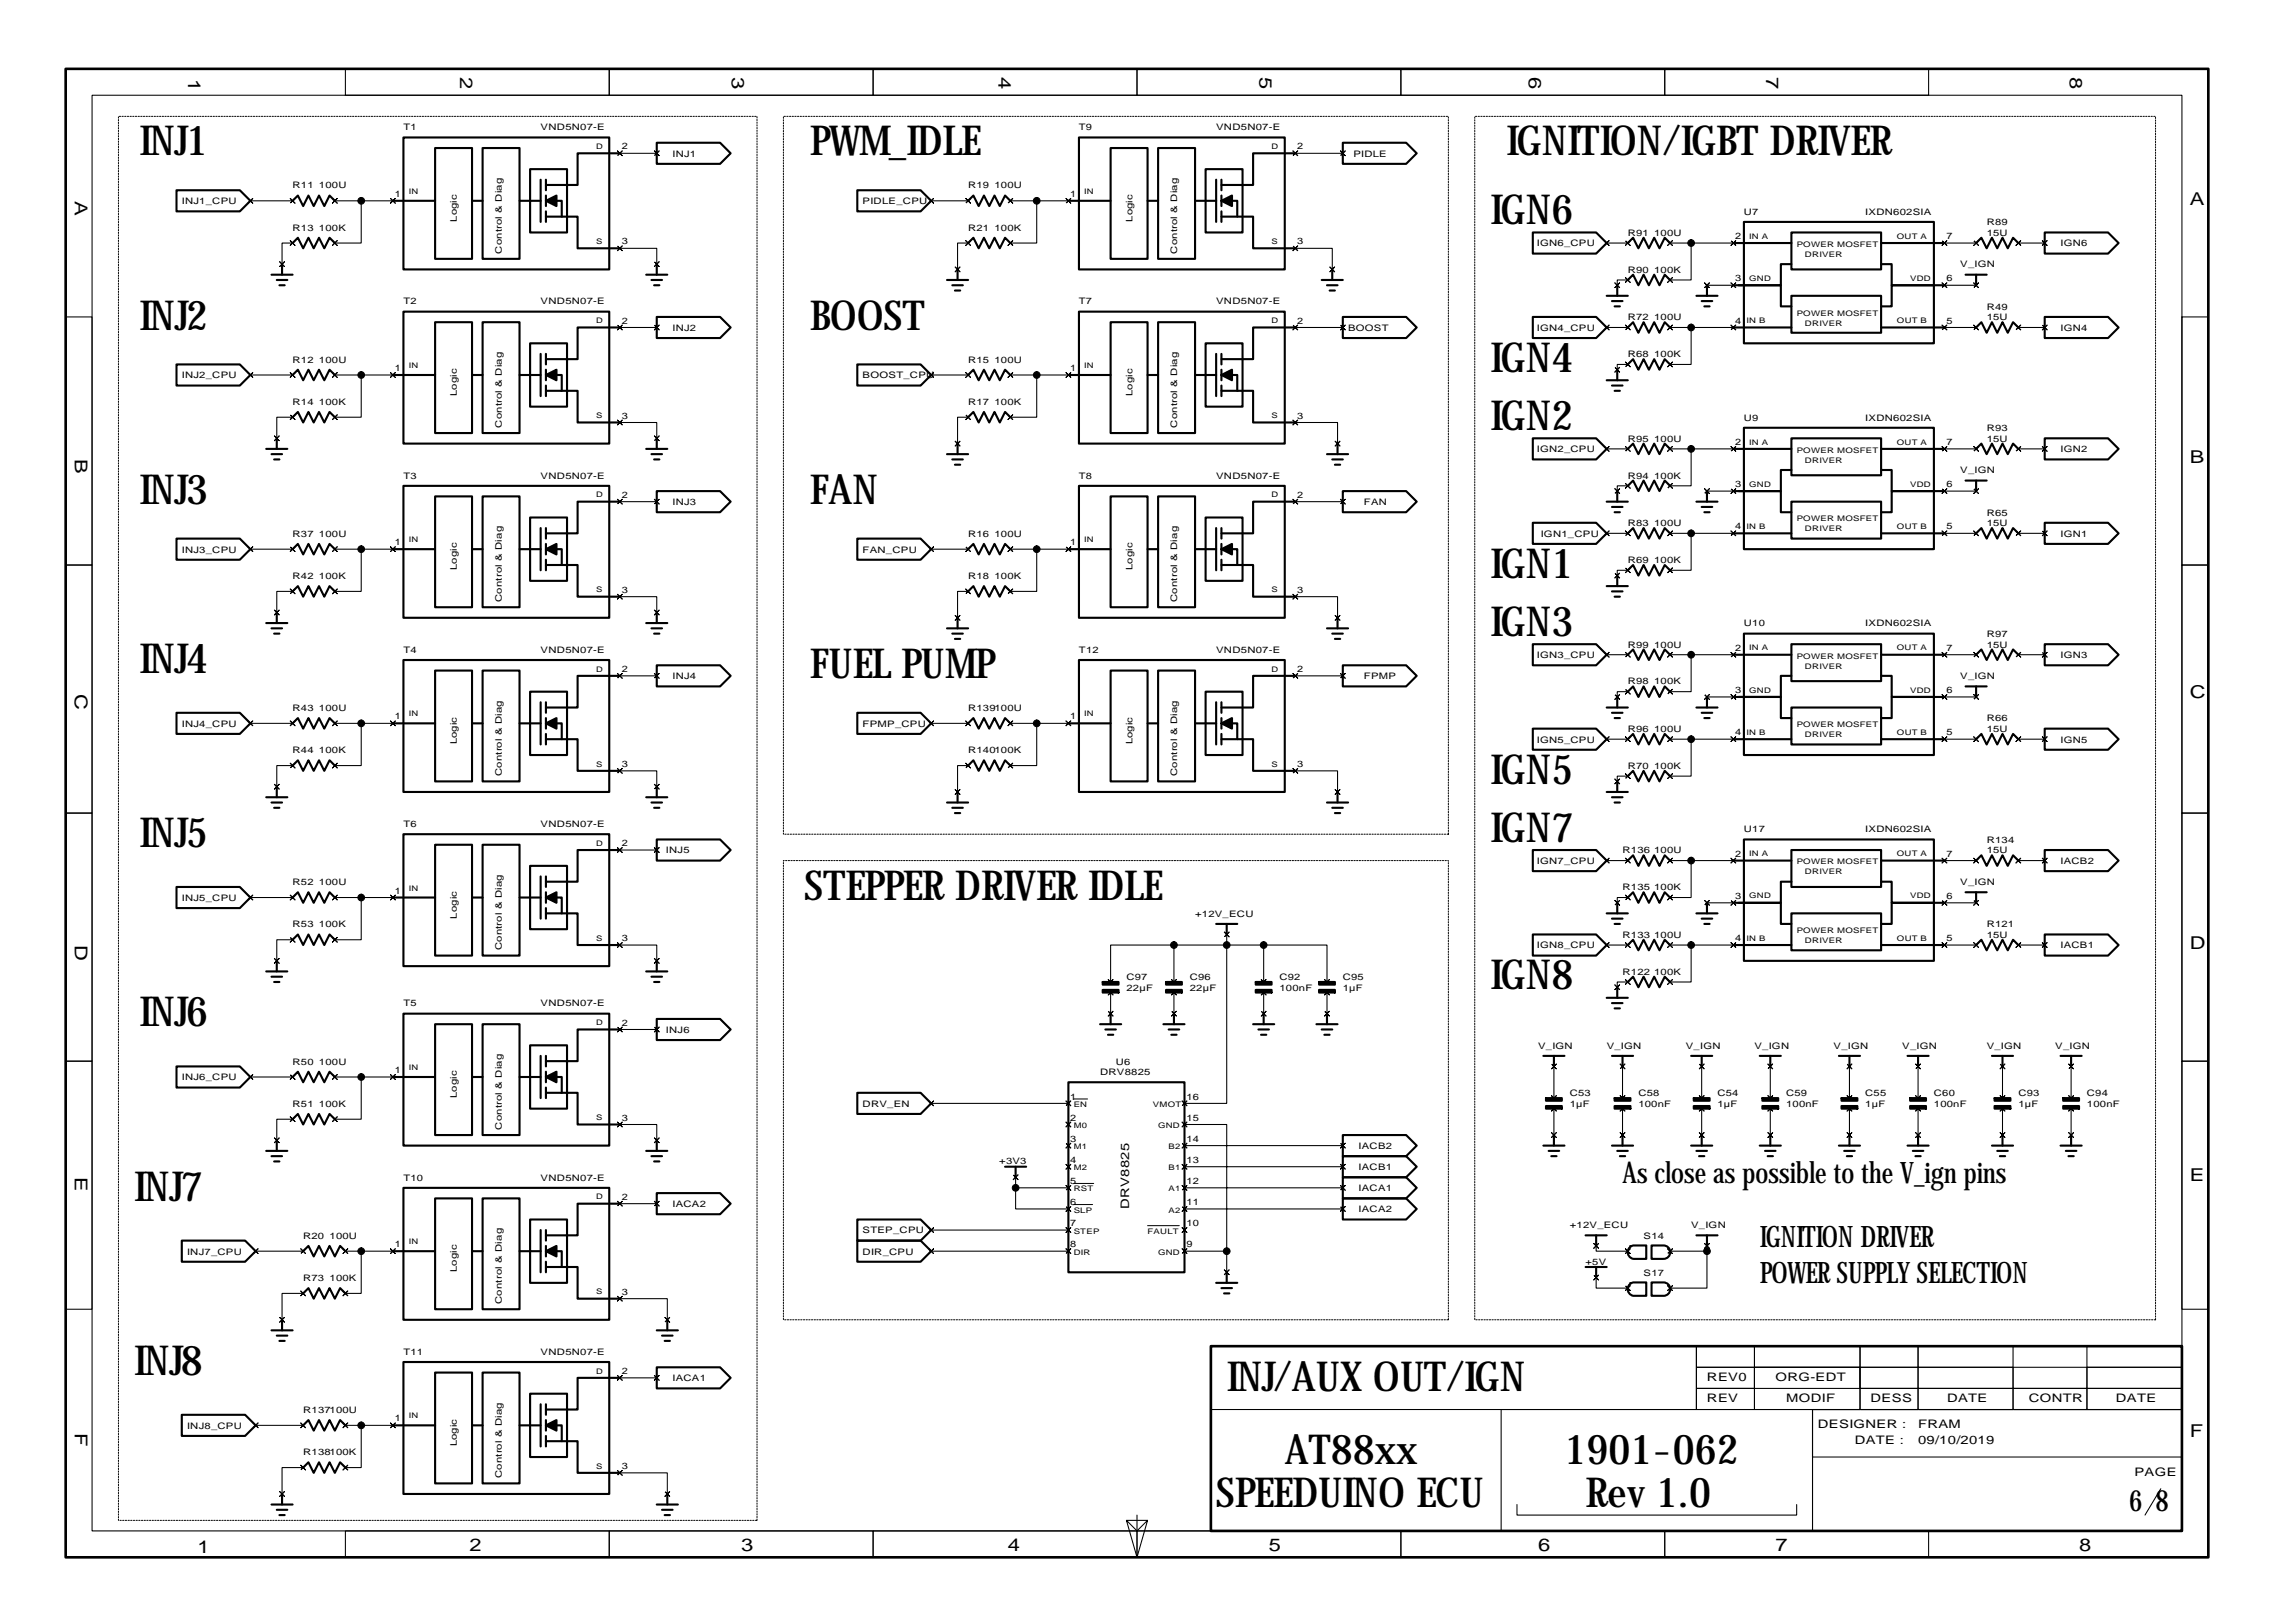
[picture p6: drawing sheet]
<svg xmlns="http://www.w3.org/2000/svg" width="431mm" height="307mm" viewBox="0 0 431 307" stroke-linecap="round" stroke-linejoin="round" font-family="sans-serif">
<defs><g id="words">
<g font-size="7.8">
<text x="26.4" y="29.4">INJ1</text>
<text x="153.4" y="29.4">PW</text>
<text x="162.7" y="29.4">M_IDLE</text>
<text x="285.4" y="29.4">IGNITION/IGBT DRIVER</text>
<text x="282.4" y="42.4">IGN6</text>
<text x="26.4" y="62.4">INJ2</text>
<text x="153.4" y="62.4">BOOST</text>
<text x="282.4" y="70.4">IGN4</text>
<text x="282.4" y="81.4">IGN2</text>
<text x="26.4" y="95.4">INJ3</text>
<text x="153.4" y="95.4">FAN</text>
<text x="282.4" y="109.4">IGN1</text>
<text x="282.4" y="120.4">IGN3</text>
<text x="26.4" y="127.4">INJ4</text>
<text x="153.4" y="128.4">FUEL PUMP</text>
<text x="282.4" y="148.4">IGN5</text>
<text x="26.4" y="160.4">INJ5</text>
<text x="282.4" y="159.4">IGN7</text>
<text x="152.4" y="170.4">STEPPER DRIVER IDLE</text>
<text x="282.4" y="187.4">IGN8</text>
<text x="26.4" y="194.4">INJ6</text>
<text x="25.4" y="227.4">INJ7</text>
<text x="25.4" y="260.4">INJ8</text>
<text x="232.4" y="263.4">INJ/AUX OUT/IGN</text>
<text x="243.4" y="277.4">AT88xx</text>
<text x="296.4" y="277.4">1901-062</text>
<text x="230.4" y="285.4">SPEEDUINO ECU</text>
<text x="300.4" y="285.4">Rev 1.0</text>
</g>
<g font-size="5.6">
<text x="307.4" y="224.2">As close as possible to the V_ign pins</text>
<text x="333.4" y="236.2">IGNITION DRIVER</text>
<text x="333.4" y="243">POWER SUPPLY SELECTION</text>
<text x="403.4" y="286.2">6</text>
<text x="408.4" y="286.2">8</text>
</g>
<g font-size="3.4">
<text x="35.7" y="15" transform="rotate(90 35.7 15)">1</text>
<text x="87.2" y="14.5" transform="rotate(90 87.2 14.5)">2</text>
<text x="138.7" y="14.5" transform="rotate(90 138.7 14.5)">3</text>
<text x="189.2" y="14.5" transform="rotate(90 189.2 14.5)">4</text>
<text x="238.7" y="14.5" transform="rotate(90 238.7 14.5)">5</text>
<text x="289.7" y="14.5" transform="rotate(90 289.7 14.5)">6</text>
<text x="334.7" y="14.5" transform="rotate(90 334.7 14.5)">7</text>
<text x="392.2" y="14.5" transform="rotate(90 392.2 14.5)">8</text>
<text x="14.2" y="38" transform="rotate(90 14.2 38)">A</text>
<text x="414.9" y="38.8">A</text>
<text x="14.2" y="87" transform="rotate(90 14.2 87)">B</text>
<text x="414.9" y="87.8">B</text>
<text x="14.2" y="131.5" transform="rotate(90 14.2 131.5)">C</text>
<text x="414.9" y="132.3">C</text>
<text x="14.2" y="179" transform="rotate(90 14.2 179)">D</text>
<text x="414.9" y="179.8">D</text>
<text x="14.2" y="223" transform="rotate(90 14.2 223)">E</text>
<text x="414.9" y="223.8">E</text>
<text x="308.4" y="236.3">.</text>
<text x="308.4" y="243.3">.</text>
<text x="14.2" y="271.5" transform="rotate(90 14.2 271.5)">F</text>
<text x="414.9" y="272.3">F</text>
<text x="88.9" y="293.8">2</text>
<text x="140.4" y="293.8">3</text>
<text x="190.9" y="293.8">4</text>
<text x="240.4" y="293.8">5</text>
<text x="291.4" y="293.8">6</text>
<text x="336.4" y="293.8">7</text>
<text x="393.9" y="293.8">8</text>
<text x="37.4" y="294.3">1</text>
</g>
<g font-size="2.2">
<text x="214" y="229" transform="rotate(-90 214 229)">DRV8825</text>
<text x="323.4" y="261.6">REV0</text>
<text x="336.4" y="261.6">ORG-EDT</text>
<text x="323.4" y="265.6">REV</text>
<text x="338.4" y="265.6">MODIF</text>
<text x="354.4" y="265.6">DESS</text>
<text x="368.9" y="265.6">DATE</text>
<text x="384.4" y="265.6">CONTR</text>
<text x="400.9" y="265.6">DATE</text>
<text x="344.4" y="270.6">DESIGNER :</text>
<text x="351.4" y="273.6">DATE :</text>
<text x="363.4" y="270.6">FRAM</text>
<text x="363.4" y="273.6">09/10/2019</text>
<text x="404.4" y="279.6">PAGE</text>
</g>
<g font-size="1.7">
<text x="76.4" y="24.7">T1</text>
<text x="102.4" y="24.7">VND5N07-E</text>
<text x="117.8" y="28.3">2</text>
<text x="127.4" y="29.7">INJ1</text>
<text x="204.4" y="24.7">T9</text>
<text x="230.4" y="24.7">VND5N07-E</text>
<text x="245.8" y="28.3">2</text>
<text x="256.4" y="29.7">PIDLE</text>
<text x="55.4" y="35.7">R11</text>
<text x="60.4" y="35.7">100U</text>
<text x="183.4" y="35.7">R19</text>
<text x="188.4" y="35.7">100U</text>
<text x="34.4" y="38.7">INJ1_CPU</text>
<text x="74.8" y="37.3">1</text>
<text x="163.4" y="38.7">PIDLE_CPU</text>
<text x="202.8" y="37.3">1</text>
<text x="330.4" y="40.7">U7</text>
<text x="353.4" y="40.7">IXDN602SIA</text>
<text x="55.4" y="43.7">R13</text>
<text x="60.4" y="43.7">100K</text>
<text x="86.6" y="42" transform="rotate(-90 86.6 42)">Logic</text>
<text x="117.8" y="46.3">3</text>
<text x="183.4" y="43.7">R21</text>
<text x="188.4" y="43.7">100K</text>
<text x="214.6" y="42" transform="rotate(-90 214.6 42)">Logic</text>
<text x="245.8" y="46.3">3</text>
<text x="291.2" y="46.7">IGN6_CPU</text>
<text x="308.4" y="44.7">R91</text>
<text x="313.4" y="44.7">100U</text>
<text x="328.8" y="45.3">2</text>
<text x="368.8" y="45.3">7</text>
<text x="376.4" y="42.7">R89</text>
<text x="376.4" y="44.7">15U</text>
<text x="390.4" y="46.7">IGN6</text>
<text x="95.1" y="48" transform="rotate(-90 95.1 48)">Control &amp; Diag</text>
<text x="223.1" y="48" transform="rotate(-90 223.1 48)">Control &amp; Diag</text>
<text x="308.4" y="51.7">R90</text>
<text x="313.4" y="51.7">100K</text>
<text x="328.8" y="53.3">3</text>
<text x="368.8" y="53.3">6</text>
<text x="371.4" y="50.7">V_IGN</text>
<text x="76.4" y="57.7">T2</text>
<text x="102.4" y="57.7">VND5N07-E</text>
<text x="204.4" y="57.7">T7</text>
<text x="230.4" y="57.7">VND5N07-E</text>
<text x="376.4" y="58.7">R49</text>
<text x="117.8" y="61.3">2</text>
<text x="127.4" y="62.7">INJ2</text>
<text x="245.8" y="61.3">2</text>
<text x="255.4" y="62.7">BOOST</text>
<text x="291.2" y="62.7">IGN4_CPU</text>
<text x="308.4" y="60.7">R72</text>
<text x="313.4" y="60.7">100U</text>
<text x="328.8" y="61.3">4</text>
<text x="368.8" y="61.3">5</text>
<text x="376.4" y="60.7">15U</text>
<text x="390.4" y="62.7">IGN4</text>
<text x="34.4" y="71.7">INJ2_CPU</text>
<text x="55.4" y="68.7">R12</text>
<text x="60.4" y="68.7">100U</text>
<text x="74.8" y="70.3">1</text>
<text x="163.4" y="71.7">BOOST_CPU</text>
<text x="183.4" y="68.7">R15</text>
<text x="188.4" y="68.7">100U</text>
<text x="202.8" y="70.3">1</text>
<text x="308.4" y="67.7">R68</text>
<text x="313.4" y="67.7">100K</text>
<text x="55.4" y="76.7">R14</text>
<text x="60.4" y="76.7">100K</text>
<text x="86.6" y="75" transform="rotate(-90 86.6 75)">Logic</text>
<text x="183.4" y="76.7">R17</text>
<text x="188.4" y="76.7">100K</text>
<text x="214.6" y="75" transform="rotate(-90 214.6 75)">Logic</text>
<text x="95.1" y="81" transform="rotate(-90 95.1 81)">Control &amp; Diag</text>
<text x="117.8" y="79.3">3</text>
<text x="223.1" y="81" transform="rotate(-90 223.1 81)">Control &amp; Diag</text>
<text x="245.8" y="79.3">3</text>
<text x="308.4" y="83.7">R95</text>
<text x="313.4" y="83.7">100U</text>
<text x="330.4" y="79.7">U9</text>
<text x="353.4" y="79.7">IXDN602SIA</text>
<text x="376.4" y="81.7">R93</text>
<text x="376.4" y="83.7">15U</text>
<text x="291.2" y="85.7">IGN2_CPU</text>
<text x="328.8" y="84.3">2</text>
<text x="368.8" y="84.3">7</text>
<text x="371.4" y="89.7">V_IGN</text>
<text x="390.4" y="85.7">IGN2</text>
<text x="76.4" y="90.7">T3</text>
<text x="102.4" y="90.7">VND5N07-E</text>
<text x="117.8" y="94.3">2</text>
<text x="127.4" y="95.7">INJ3</text>
<text x="204.4" y="90.7">T8</text>
<text x="230.4" y="90.7">VND5N07-E</text>
<text x="245.8" y="94.3">2</text>
<text x="258.4" y="95.7">FAN</text>
<text x="308.4" y="90.7">R94</text>
<text x="313.4" y="90.7">100K</text>
<text x="328.8" y="92.3">3</text>
<text x="368.8" y="92.3">6</text>
<text x="55.4" y="101.7">R37</text>
<text x="60.4" y="101.7">100U</text>
<text x="183.4" y="101.7">R16</text>
<text x="188.4" y="101.7">100U</text>
<text x="291.9" y="101.7">IGN1_CPU</text>
<text x="308.4" y="99.7">R83</text>
<text x="313.4" y="99.7">100U</text>
<text x="328.8" y="100.3">4</text>
<text x="368.8" y="100.3">5</text>
<text x="376.4" y="97.7">R65</text>
<text x="376.4" y="99.7">15U</text>
<text x="390.4" y="101.7">IGN1</text>
<text x="34.4" y="104.7">INJ3_CPU</text>
<text x="74.8" y="103.3">1</text>
<text x="163.4" y="104.7">FAN_CPU</text>
<text x="202.8" y="103.3">1</text>
<text x="308.4" y="106.7">R69</text>
<text x="313.4" y="106.7">100K</text>
<text x="55.4" y="109.7">R42</text>
<text x="60.4" y="109.7">100K</text>
<text x="86.6" y="108" transform="rotate(-90 86.6 108)">Logic</text>
<text x="117.8" y="112.3">3</text>
<text x="183.4" y="109.7">R18</text>
<text x="188.4" y="109.7">100K</text>
<text x="214.6" y="108" transform="rotate(-90 214.6 108)">Logic</text>
<text x="245.8" y="112.3">3</text>
<text x="95.1" y="114" transform="rotate(-90 95.1 114)">Control &amp; Diag</text>
<text x="223.1" y="114" transform="rotate(-90 223.1 114)">Control &amp; Diag</text>
<text x="330.4" y="118.7">U10</text>
<text x="353.4" y="118.7">IXDN602SIA</text>
<text x="76.4" y="123.7">T4</text>
<text x="102.4" y="123.7">VND5N07-E</text>
<text x="204.4" y="123.7">T12</text>
<text x="230.4" y="123.7">VND5N07-E</text>
<text x="291.2" y="124.7">IGN3_CPU</text>
<text x="308.4" y="122.7">R99</text>
<text x="313.4" y="122.7">100U</text>
<text x="328.8" y="123.3">2</text>
<text x="368.8" y="123.3">7</text>
<text x="376.4" y="120.7">R97</text>
<text x="376.4" y="122.7">15U</text>
<text x="390.4" y="124.7">IGN3</text>
<text x="117.8" y="127.3">2</text>
<text x="127.4" y="128.7">INJ4</text>
<text x="245.8" y="127.3">2</text>
<text x="258.4" y="128.7">FPMP</text>
<text x="308.4" y="129.7">R98</text>
<text x="313.4" y="129.7">100K</text>
<text x="328.8" y="131.3">3</text>
<text x="368.8" y="131.3">6</text>
<text x="371.4" y="128.7">V_IGN</text>
<text x="34.4" y="137.7">INJ4_CPU</text>
<text x="55.4" y="134.7">R43</text>
<text x="60.4" y="134.7">100U</text>
<text x="74.8" y="136.3">1</text>
<text x="163.4" y="137.7">FPMP_CPU</text>
<text x="183.4" y="134.7">R139100U</text>
<text x="202.8" y="136.3">1</text>
<text x="376.4" y="136.7">R66</text>
<text x="55.4" y="142.7">R44</text>
<text x="60.4" y="142.7">100K</text>
<text x="86.6" y="141" transform="rotate(-90 86.6 141)">Logic</text>
<text x="183.4" y="142.7">R140100K</text>
<text x="214.6" y="141" transform="rotate(-90 214.6 141)">Logic</text>
<text x="291.2" y="140.7">IGN5_CPU</text>
<text x="308.4" y="138.7">R96</text>
<text x="313.4" y="138.7">100U</text>
<text x="328.8" y="139.3">4</text>
<text x="368.8" y="139.3">5</text>
<text x="376.4" y="138.7">15U</text>
<text x="390.4" y="140.7">IGN5</text>
<text x="95.1" y="147" transform="rotate(-90 95.1 147)">Control &amp; Diag</text>
<text x="117.8" y="145.3">3</text>
<text x="223.1" y="147" transform="rotate(-90 223.1 147)">Control &amp; Diag</text>
<text x="245.8" y="145.3">3</text>
<text x="308.4" y="145.7">R70</text>
<text x="313.4" y="145.7">100K</text>
<text x="76.4" y="156.7">T6</text>
<text x="102.4" y="156.7">VND5N07-E</text>
<text x="117.8" y="160.3">2</text>
<text x="126.2" y="161.7">INJ5</text>
<text x="307.4" y="161.7">R136</text>
<text x="313.4" y="161.7">100U</text>
<text x="330.4" y="157.7">U17</text>
<text x="353.4" y="157.7">IXDN602SIA</text>
<text x="376.4" y="159.7">R134</text>
<text x="376.4" y="161.7">15U</text>
<text x="55.4" y="167.7">R52</text>
<text x="60.4" y="167.7">100U</text>
<text x="291.2" y="163.7">IGN7_CPU</text>
<text x="328.8" y="162.3">2</text>
<text x="368.8" y="162.3">7</text>
<text x="371.4" y="167.7">V_IGN</text>
<text x="390.4" y="163.7">IACB2</text>
<text x="34.4" y="170.7">INJ5_CPU</text>
<text x="74.8" y="169.3">1</text>
<text x="226.4" y="173.7">+12V_ECU</text>
<text x="307.4" y="168.7">R135</text>
<text x="313.4" y="168.7">100K</text>
<text x="328.8" y="170.3">3</text>
<text x="368.8" y="170.3">6</text>
<text x="55.4" y="175.7">R53</text>
<text x="60.4" y="175.7">100K</text>
<text x="86.6" y="174" transform="rotate(-90 86.6 174)">Logic</text>
<text x="117.8" y="178.3">3</text>
<text x="291.2" y="179.7">IGN8_CPU</text>
<text x="307.4" y="177.7">R133</text>
<text x="313.4" y="177.7">100U</text>
<text x="328.8" y="178.3">4</text>
<text x="368.8" y="178.3">5</text>
<text x="376.4" y="175.7">R121</text>
<text x="376.4" y="177.7">15U</text>
<text x="390.4" y="179.7">IACB1</text>
<text x="95.1" y="180" transform="rotate(-90 95.1 180)">Control &amp; Diag</text>
<text x="213.4" y="185.7">C97</text>
<text x="225.4" y="185.7">C96</text>
<text x="242.4" y="185.7">C92</text>
<text x="254.4" y="185.7">C95</text>
<text x="307.4" y="184.7">R122</text>
<text x="313.4" y="184.7">100K</text>
<text x="76.4" y="190.7">T5</text>
<text x="102.4" y="190.7">VND5N07-E</text>
<text x="213.4" y="187.7">22µF</text>
<text x="225.4" y="187.7">22µF</text>
<text x="242.4" y="187.7">100nF</text>
<text x="254.4" y="187.7">1µF</text>
<text x="117.8" y="194.3">2</text>
<text x="126.2" y="195.7">INJ6</text>
<text x="55.4" y="201.7">R50</text>
<text x="60.4" y="201.7">100U</text>
<text x="74.8" y="203.3">1</text>
<text x="208.4" y="203.7">DRV8825</text>
<text x="211.4" y="201.7">U6</text>
<text x="291.4" y="198.7">V_IGN</text>
<text x="304.4" y="198.7">V_IGN</text>
<text x="319.4" y="198.7">V_IGN</text>
<text x="332.4" y="198.7">V_IGN</text>
<text x="347.4" y="198.7">V_IGN</text>
<text x="360.4" y="198.7">V_IGN</text>
<text x="376.4" y="198.7">V_IGN</text>
<text x="389.4" y="198.7">V_IGN</text>
<text x="34.4" y="204.7">INJ6_CPU</text>
<text x="55.4" y="209.7">R51</text>
<text x="60.4" y="209.7">100K</text>
<text x="86.6" y="208" transform="rotate(-90 86.6 208)">Logic</text>
<text x="163.4" y="209.7">DRV_EN</text>
<text x="202.8" y="208.3">1</text>
<text x="224.8" y="208.3">16</text>
<text x="297.4" y="207.7">C53</text>
<text x="297.4" y="209.7">1µF</text>
<text x="310.4" y="207.7">C58</text>
<text x="310.4" y="209.7">100nF</text>
<text x="325.4" y="207.7">C54</text>
<text x="325.4" y="209.7">1µF</text>
<text x="338.4" y="207.7">C59</text>
<text x="338.4" y="209.7">100nF</text>
<text x="353.4" y="207.7">C55</text>
<text x="353.4" y="209.7">1µF</text>
<text x="366.4" y="207.7">C60</text>
<text x="366.4" y="209.7">100nF</text>
<text x="382.4" y="207.7">C93</text>
<text x="382.4" y="209.7">1µF</text>
<text x="395.4" y="207.7">C94</text>
<text x="395.4" y="209.7">100nF</text>
<text x="95.1" y="214" transform="rotate(-90 95.1 214)">Control &amp; Diag</text>
<text x="117.8" y="212.3">3</text>
<text x="202.8" y="212.3">2</text>
<text x="224.8" y="212.3">15</text>
<text x="189.3" y="220.5">+3V3</text>
<text x="202.8" y="216.3">3</text>
<text x="202.8" y="220.3">4</text>
<text x="224.8" y="220.3">13</text>
<text x="224.8" y="216.3">14</text>
<text x="257.4" y="221.7">IACB1</text>
<text x="257.4" y="217.7">IACB2</text>
<text x="76.4" y="223.7">T10</text>
<text x="102.4" y="223.7">VND5N07-E</text>
<text x="117.8" y="227.3">2</text>
<text x="202.8" y="224.3">5</text>
<text x="224.8" y="224.3">12</text>
<text x="257.4" y="225.7">IACA1</text>
<text x="127.4" y="228.7">IACA2</text>
<text x="163.4" y="233.7">STEP_CPU</text>
<text x="202.8" y="228.3">6</text>
<text x="202.8" y="232.3">7</text>
<text x="224.8" y="232.3">10</text>
<text x="224.8" y="228.3">11</text>
<text x="257.4" y="229.7">IACA2</text>
<text x="297.4" y="232.7">+12V_ECU</text>
<text x="320.4" y="232.7">V_IGN</text>
<text x="35.4" y="237.7">INJ7_CPU</text>
<text x="57.4" y="234.7">R20</text>
<text x="62.4" y="234.7">100U</text>
<text x="74.8" y="236.3">1</text>
<text x="163.4" y="237.7">DIR_CPU</text>
<text x="202.8" y="236.3">8</text>
<text x="224.8" y="236.3">9</text>
<text x="300.4" y="239.6">+5V</text>
<text x="311.4" y="234.7">S14</text>
<text x="57.4" y="242.7">R73</text>
<text x="62.4" y="242.7">100K</text>
<text x="86.6" y="241" transform="rotate(-90 86.6 241)">Logic</text>
<text x="117.8" y="245.3">3</text>
<text x="311.4" y="241.7">S17</text>
<text x="95.1" y="247" transform="rotate(-90 95.1 247)">Control &amp; Diag</text>
<text x="76.4" y="256.7">T11</text>
<text x="102.4" y="256.7">VND5N07-E</text>
<text x="117.8" y="260.3">2</text>
<text x="127.4" y="261.7">IACA1</text>
<text x="57.4" y="267.7">R137100U</text>
<text x="74.8" y="269.3">1</text>
<text x="35.4" y="270.7">INJ8_CPU</text>
<text x="57.4" y="275.7">R138100K</text>
<text x="86.6" y="274" transform="rotate(-90 86.6 274)">Logic</text>
<text x="95.1" y="280" transform="rotate(-90 95.1 280)">Control &amp; Diag</text>
<text x="117.8" y="278.3">3</text>
</g>
<g font-size="1.4">
<text x="112.9" y="28.2">D</text>
<text x="240.9" y="28.2">D</text>
<text x="77.4" y="36.7">IN</text>
<text x="205.4" y="36.7">IN</text>
<text x="112.9" y="46.2">S</text>
<text x="240.9" y="46.2">S</text>
<text x="331.4" y="45.2">IN A</text>
<text x="340.4" y="46.8">POWER MOSFET</text>
<text x="359.4" y="45.2">OUT A</text>
<text x="331.4" y="53.2">GND</text>
<text x="342" y="48.7">DRIVER</text>
<text x="361.9" y="53.2">VDD</text>
<text x="340.4" y="59.8">POWER MOSFET</text>
<text x="112.9" y="61.2">D</text>
<text x="240.9" y="61.2">D</text>
<text x="330.9" y="61.2">IN B</text>
<text x="342" y="61.7">DRIVER</text>
<text x="359.4" y="61.2">OUT B</text>
<text x="77.4" y="69.7">IN</text>
<text x="205.4" y="69.7">IN</text>
<text x="112.9" y="79.2">S</text>
<text x="240.9" y="79.2">S</text>
<text x="331.4" y="84.2">IN A</text>
<text x="340.4" y="85.8">POWER MOSFET</text>
<text x="342" y="87.7">DRIVER</text>
<text x="359.4" y="84.2">OUT A</text>
<text x="112.9" y="94.2">D</text>
<text x="240.9" y="94.2">D</text>
<text x="331.4" y="92.2">GND</text>
<text x="361.9" y="92.2">VDD</text>
<text x="330.9" y="100.2">IN B</text>
<text x="340.4" y="98.8">POWER MOSFET</text>
<text x="342" y="100.7">DRIVER</text>
<text x="359.4" y="100.2">OUT B</text>
<text x="77.4" y="102.7">IN</text>
<text x="205.4" y="102.7">IN</text>
<text x="112.9" y="112.2">S</text>
<text x="240.9" y="112.2">S</text>
<text x="331.4" y="123.2">IN A</text>
<text x="340.4" y="124.8">POWER MOSFET</text>
<text x="359.4" y="123.2">OUT A</text>
<text x="112.9" y="127.2">D</text>
<text x="240.9" y="127.2">D</text>
<text x="331.4" y="131.2">GND</text>
<text x="342" y="126.7">DRIVER</text>
<text x="361.9" y="131.2">VDD</text>
<text x="77.4" y="135.7">IN</text>
<text x="205.4" y="135.7">IN</text>
<text x="340.4" y="137.8">POWER MOSFET</text>
<text x="330.9" y="139.2">IN B</text>
<text x="342" y="139.7">DRIVER</text>
<text x="359.4" y="139.2">OUT B</text>
<text x="112.9" y="145.2">S</text>
<text x="240.9" y="145.2">S</text>
<text x="112.9" y="160.2">D</text>
<text x="331.4" y="162.2">IN A</text>
<text x="340.4" y="163.8">POWER MOSFET</text>
<text x="342" y="165.7">DRIVER</text>
<text x="359.4" y="162.2">OUT A</text>
<text x="77.4" y="168.7">IN</text>
<text x="331.4" y="170.2">GND</text>
<text x="361.9" y="170.2">VDD</text>
<text x="112.9" y="178.2">S</text>
<text x="330.9" y="178.2">IN B</text>
<text x="340.4" y="176.8">POWER MOSFET</text>
<text x="342" y="178.7">DRIVER</text>
<text x="359.4" y="178.2">OUT B</text>
<text x="112.9" y="194.2">D</text>
<text x="77.4" y="202.7">IN</text>
<text x="203.4" y="209.7">EN</text>
<text x="218.4" y="209.7">VMOT</text>
<text x="112.9" y="212.2">S</text>
<text x="203.4" y="213.7">M0</text>
<text x="219.4" y="213.7">GND</text>
<text x="203.4" y="217.7">M1</text>
<text x="203.4" y="221.7">M2</text>
<text x="221.4" y="217.7">B2</text>
<text x="221.4" y="221.7">B1</text>
<text x="112.9" y="227.2">D</text>
<text x="203.4" y="225.7">RST</text>
<text x="221.4" y="225.7">A1</text>
<text x="203.4" y="229.7">SLP</text>
<text x="203.4" y="233.7">STEP</text>
<text x="217.4" y="233.7">FAULT</text>
<text x="221.4" y="229.7">A2</text>
<text x="77.4" y="235.7">IN</text>
<text x="203.4" y="237.7">DIR</text>
<text x="219.4" y="237.7">GND</text>
<text x="112.9" y="245.2">S</text>
<text x="112.9" y="260.2">D</text>
<text x="77.4" y="268.7">IN</text>
<text x="112.9" y="278.2">S</text>
</g>
</g></defs>
<g fill="none" stroke="#000" stroke-width=".2">
<path d="M17.4 18h396v272h-396zM65.4 13h50v5h-50zM115.4 13h50v5h-50zM165.4 13h50v5h-50zM215.4 13h50v5h-50zM265.4 13h50v5h-50zM315.4 13h50v5h-50zM47.4 38h8M63.4 38h11M68.4 38v8h-5M117.4 29h7M176.4 38h7"/>
<path d="M191.4 38h11M196.4 38v8h-5M245.4 29h9M55.4 46h-2v4M117.4 47h7v3M183.4 46h-2v5M245.4 47h7v4M304.4 46h4M308.4 53h-2v1M316.4 46h4v7h-4M320.4 46h8M323.4 54h5"/>
<path d="M368.4 54h6M368.4 46h6M382.4 46h5M12.4 60h5v47h-5zM47.4 71h8M55.4 79h-3v4M63.4 71h11M68.4 71v8h-5M117.4 62h7M176.4 71h7M183.4 79h-2v5M191.4 71h11"/>
<path d="M196.4 71v8h-5M245.4 62h9M304.4 62h4M308.4 69h-2v1M316.4 62h12M320.4 62v7h-4M368.4 62h6M382.4 62h5M413.4 60h5v47h-5zM117.4 80h7v3M117.4 95h7M245.4 80h8v4"/>
<path d="M245.4 95h9M304.4 85h4M308.4 92h-2v1M316.4 85h4M323.4 93h5M328.4 85h-8v7h-4M368.4 85h6M368.4 93h6M382.4 85h5M12.4 107h5v47h-5zM47.4 104h8M55.4 112h-3v4"/>
<path d="M63.4 104h11M68.4 104v8h-5M117.4 113h7v3M176.4 104h7M183.4 112h-2v5M191.4 104h11M196.4 104v8h-5M245.4 113h8v4M304.4 101h4M308.4 108h-2v1M316.4 101h4v7h-4M320.4 101h8"/>
<path d="M368.4 101h6M382.4 101h5M413.4 107h5v47h-5zM47.4 137h8M63.4 137h11M68.4 137v8h-5M117.4 128h7M176.4 137h7M191.4 137h11M196.4 137v8h-5M245.4 128h9M304.4 124h4"/>
<path d="M308.4 131h-2v1M316.4 124h12M320.4 124v7h-4M323.4 132h5M368.4 124h6M368.4 132h6M382.4 124h5M12.4 154h5v47h-5zM55.4 145h-3v4M117.4 146h7v3M183.4 145h-2v5M245.4 146h8v4"/>
<path d="M304.4 140h4M308.4 147h-2v1M316.4 140h12M320.4 140v7h-4M368.4 140h6M382.4 140h5M413.4 154h5v47h-5zM47.4 170h8M55.4 178h-3v4M63.4 170h5M74.4 170h-6v8h-5M117.4 179h7v3"/>
<path d="M117.4 161h7M222.4 179h-12v7M222.4 179h17M222.4 179v7M232.4 177v32h-8M239.4 179h12v7M239.4 179v7M304.4 163h4M304.4 179h4M308.4 170h-2v1M316.4 163h12M316.4 179h12"/>
<path d="M320.4 163v7h-4M320.4 179v7h-4M323.4 171h5M368.4 163h6M368.4 179h6M368.4 171h6M382.4 163h5M382.4 179h5M117.4 195h7M210.4 188v4M222.4 188v4M239.4 188v4"/>
<path d="M251.4 188v4M308.4 186h-2v1M12.4 201h5v47h-5zM47.4 204h8M55.4 212h-3v4M63.4 204h11M68.4 204v8h-5M117.4 213h7v3M176.4 209h26M224.4 213h8v24M224.4 217h30M294.4 202v6"/>
<path d="M294.4 210v5M307.4 202v6M307.4 210v5M322.4 202v6M322.4 210v5M335.4 202v6M335.4 210v5M350.4 202v6M350.4 210v5M363.4 202v6M363.4 210v5M379.4 202v6"/>
<path d="M379.4 210v5M392.4 202v6M392.4 210v5M413.4 201h5v47h-5zM48.4 237h9M65.4 237h3M74.4 237h-6v8h-3M117.4 228h7M176.4 237h26M176.4 233h26M192.4 225v4h10M192.4 223v2"/>
<path d="M192.4 225h10M224.4 229h30M224.4 237h8M224.4 225h30M224.4 221h30M232.4 237v4M302.4 236v1h6M316.4 237h7v7h-7M323.4 236v1M57.4 245h-4v5M117.4 246h9v4M229.4 255h92v12h-92z"/>
<path d="M302.4 242v2h6M321.4 259h11v4h-11zM321.4 255h11v4h-11zM321.4 255h11zM332.4 259h20v8h-20zM332.4 259h20v4h-20zM332.4 255h20v4h-20zM332.4 255h20zM352.4 259h11v4h-11zM352.4 255h11v4h-11zM352.4 255h11zM363.4 255h18v4h-18z"/>
<path d="M363.4 259h18v4h-18zM363.4 255h18zM381.4 259h14v4h-14zM381.4 255h14zM395.4 255h18zM395.4 259h18v4h-18zM395.4 255h18v4h-18zM48.4 270h9M57.4 278h-4v5M65.4 270h3M74.4 270h-6v8h-3M117.4 279h9v4"/>
<path d="M117.4 261h7M284.4 267h59v23h-59zM321.4 263h11v4h-11zM343.4 267h70v9h-70zM343.4 267h70v23h-70zM343.4 267h70zM352.4 263h11v4h-11zM363.4 263h18v4h-18zM381.4 263h14v4h-14zM395.4 263h18v4h-18zM65.4 290h50v5h-50zM115.4 290h50v5h-50z"/>
<path d="M165.4 290h50v5h-50zM213.4 288l2 7 2-7h-4l2 2 2-2M215.4 290h50v5h-50zM215.4 287v3M265.4 290h50v5h-50zM287.4 285v2h53v-2M315.4 290h50v5h-50zM409.4 282l-3 5"/>
</g>
<path d="M22.4 22h121v266h-121zM148.4 22h126v136h-126zM279.4 22h129v228h-129zM148.4 163h126v87h-126z" fill="none" stroke="#000" stroke-width=".19" stroke-dasharray=".3 .3"/>
<g fill="#000" stroke="#000" stroke-width=".19">
<circle cx="68.4" cy="38" r=".64"/>
<circle cx="196.4" cy="38" r=".64"/>
<circle cx="320.4" cy="46" r=".64"/>
<circle cx="68.4" cy="71" r=".64"/>
<circle cx="196.4" cy="71" r=".64"/>
<circle cx="320.4" cy="62" r=".64"/>
<circle cx="320.4" cy="85" r=".64"/>
<circle cx="68.4" cy="104" r=".64"/>
<circle cx="196.4" cy="104" r=".64"/>
<circle cx="320.4" cy="101" r=".64"/>
<circle cx="68.4" cy="137" r=".64"/>
<circle cx="196.4" cy="137" r=".64"/>
<circle cx="320.4" cy="124" r=".64"/>
<circle cx="320.4" cy="140" r=".64"/>
<circle cx="68.4" cy="170" r=".64"/>
<circle cx="222.4" cy="179" r=".64"/>
<circle cx="232.4" cy="179" r=".64"/>
<circle cx="239.4" cy="179" r=".64"/>
<circle cx="320.4" cy="163" r=".64"/>
<circle cx="320.4" cy="179" r=".64"/>
<circle cx="68.4" cy="204" r=".64"/>
<circle cx="68.4" cy="237" r=".64"/>
<circle cx="192.4" cy="225" r=".64"/>
<circle cx="232.4" cy="237" r=".64"/>
<circle cx="323.4" cy="237" r=".64"/>
<circle cx="68.4" cy="270" r=".64"/>
</g>
<path d="M12.4 13h406v282h-406zM229.4 255h184v35h-184z" fill="none" stroke="#000" stroke-width=".5"/>
<g fill="none" stroke="#000" stroke-width=".4">
<path d="M33.4 36h12l2 2-2 2h-12zM55.4 38l1-1 1 2 1-2 1 2 1-2 1 2 1-2 1 1M74.4 38h8M76.4 26h39v25h-39zM82.4 28h7v21h-7zM89.4 38h2M91.4 28h7v21h-7zM98.4 38h4M100.4 32h7v12h-7zM102.4 34v8M103.4 38h3v3M103.4 34v2"/>
<path d="M103.4 37v2M117.4 29h-8v6h-6M124.4 27h12l2 2-2 2h-12zM162.4 36h12l2 2-2 2h-12zM183.4 38l1-1 1 2 1-2 1 2 1-2 1 2 1-2 1 1M202.4 38h8M204.4 26h39v25h-39zM210.4 28h7v21h-7zM217.4 38h2M219.4 28h7v21h-7zM226.4 38h4M228.4 32h7v12h-7z"/>
<path d="M230.4 34v8M231.4 38h3v3M231.4 34v2M231.4 37v2M245.4 29h-8v6h-6M254.4 27h12l2 2-2 2h-12zM51.4 52h4M52.4 53h2M52.9 54h1M53.4 50v2M55.4 46l1-1 1 2 1-2 1 2 1-2 1 2 1-2 1 1M76.4 59h39v25h-39z"/>
<path d="M103.4 41h6v6h8M103.4 40v2M122.4 52h4M123.4 53h2M123.9 54h1M124.4 50v2M179.4 53h4M180.4 54h2M180.9 55h1M181.4 51v2M183.4 46l1-1 1 2 1-2 1 2 1-2 1 2 1-2 1 1M204.4 59h39v25h-39z"/>
<path d="M231.4 41h6v6h8M231.4 40v2M250.4 53h4M251.4 54h2M251.9 55h1M252.4 51v2M290.4 44h12l2 2-2 2h-12zM304.4 56h4M305.4 57h2M305.9 58h1M306.4 54v2M308.4 46l1-1 1 2 1-2 1 2 1-2 1 2 1-2 1 1"/>
<path d="M308.4 53l1-1 1 2 1-2 1 2 1-2 1 2 1-2 1 1M321.4 56h4M322.4 57h2M322.9 58h1M323.4 54v2M328.4 46h11M329.4 54h8v4h2M330.4 42h36v23h-36zM339.4 44h17v7h-17zM339.4 56h17v7h-17zM339.4 50h-2v4h-9M356.4 50h2v4h10"/>
<path d="M356.4 46h12M366.4 54h-8v4h-2M372.4 52h4M374.4 46l1-1 1 2 1-2 1 2 1-2 1 2 1-2 1 1M374.4 52v2M387.4 44h12l2 2-2 2h-12zM33.4 69h12l2 2-2 2h-12zM55.4 79l1-1 1 2 1-2 1 2 1-2 1 2 1-2 1 1M55.4 71l1-1 1 2 1-2 1 2 1-2 1 2 1-2 1 1M74.4 71h8M82.4 61h7v21h-7zM89.4 71h2"/>
<path d="M91.4 61h7v21h-7zM98.4 71h4M100.4 65h7v12h-7zM102.4 67v8M103.4 71h3v3M103.4 74h6v6h8M103.4 67v2M103.4 70v2M103.4 73v2M117.4 62h-8v6h-6M124.4 60h12l2 2-2 2h-12zM162.4 69h12l2 2-2 2h-12z"/>
<path d="M183.4 79l1-1 1 2 1-2 1 2 1-2 1 2 1-2 1 1M183.4 71l1-1 1 2 1-2 1 2 1-2 1 2 1-2 1 1M202.4 71h8M210.4 61h7v21h-7zM217.4 71h2M219.4 61h7v21h-7zM226.4 71h4M228.4 65h7v12h-7zM230.4 67v8M231.4 71h3v3M231.4 74h6v6h8M231.4 67v2"/>
<path d="M231.4 70v2M231.4 73v2M245.4 62h-8v6h-6M254.4 60h12l2 2-2 2h-12zM290.4 60h12l2 2-2 2h-12zM304.4 72h4M305.4 73h2M305.9 74h1M306.4 70v2M308.4 62l1-1 1 2 1-2 1 2 1-2 1 2 1-2 1 1M308.4 69l1-1 1 2 1-2 1 2 1-2 1 2 1-2 1 1M328.4 62h11"/>
<path d="M356.4 62h12M374.4 62l1-1 1 2 1-2 1 2 1-2 1 2 1-2 1 1M387.4 60h12l2 2-2 2h-12zM50.4 85h4M51.4 86h2M51.9 87h1M52.4 83v2M76.4 92h39v25h-39zM82.4 94h7v21h-7zM91.4 94h7v21h-7zM100.4 98h7v12h-7zM117.4 95h-8v6h-6"/>
<path d="M122.4 85h4M123.4 86h2M123.9 87h1M124.4 93h12l2 2-2 2h-12zM124.4 83v2M179.4 86h4M180.4 87h2M180.9 88h1M181.4 84v2M204.4 92h39v25h-39zM210.4 94h7v21h-7zM219.4 94h7v21h-7z"/>
<path d="M228.4 98h7v12h-7zM245.4 95h-8v6h-6M251.4 86h4M252.4 87h2M252.9 88h1M253.4 84v2M254.4 93h12l2 2-2 2h-12zM290.4 99h12l2 2-2 2h-12zM290.4 83h12l2 2-2 2h-12zM304.4 95h4M305.4 96h2M305.9 97h1"/>
<path d="M306.4 93v2M308.4 92l1-1 1 2 1-2 1 2 1-2 1 2 1-2 1 1M308.4 85l1-1 1 2 1-2 1 2 1-2 1 2 1-2 1 1M321.4 95h4M322.4 96h2M322.9 97h1M323.4 93v2M328.4 85h11M329.4 93h8v4h2M330.4 81h36v23h-36zM339.4 83h17v7h-17zM339.4 95h17v7h-17z"/>
<path d="M339.4 89h-2v4h-9M356.4 89h2v4h10M356.4 85h12M366.4 93h-8v4h-2M372.4 91h4M374.4 85l1-1 1 2 1-2 1 2 1-2 1 2 1-2 1 1M374.4 91v2M387.4 99h12l2 2-2 2h-12zM387.4 83h12l2 2-2 2h-12zM33.4 102h12l2 2-2 2h-12zM50.4 118h4M51.4 119h2"/>
<path d="M52.4 116v2M55.4 112l1-1 1 2 1-2 1 2 1-2 1 2 1-2 1 1M55.4 104l1-1 1 2 1-2 1 2 1-2 1 2 1-2 1 1M74.4 104h8M89.4 104h2M98.4 104h4M102.4 100v8M103.4 104h3v3M103.4 107h6v6h8M103.4 100v2M103.4 103v2M103.4 106v2"/>
<path d="M122.4 118h4M123.4 119h2M124.4 116v2M162.4 102h12l2 2-2 2h-12zM179.4 119h4M181.4 117v2M183.4 104l1-1 1 2 1-2 1 2 1-2 1 2 1-2 1 1M183.4 112l1-1 1 2 1-2 1 2 1-2 1 2 1-2 1 1M202.4 104h8M217.4 104h2M226.4 104h4M230.4 100v8"/>
<path d="M231.4 104h3v3M231.4 107h6v6h8M231.4 100v2M231.4 103v2M231.4 106v2M251.4 119h4M253.4 117v2M304.4 111h4M305.4 112h2M305.9 113h1M306.4 109v2M308.4 108l1-1 1 2 1-2 1 2 1-2 1 2 1-2 1 1"/>
<path d="M308.4 101l1-1 1 2 1-2 1 2 1-2 1 2 1-2 1 1M328.4 101h11M356.4 101h12M374.4 101l1-1 1 2 1-2 1 2 1-2 1 2 1-2 1 1M33.4 135h12l2 2-2 2h-12zM51.9 120h1M55.4 137l1-1 1 2 1-2 1 2 1-2 1 2 1-2 1 1M74.4 137h8M76.4 125h39v25h-39zM82.4 127h7v21h-7zM89.4 137h2M91.4 127h7v21h-7z"/>
<path d="M98.4 137h4M100.4 131h7v12h-7zM102.4 133v8M103.4 137h3v3M103.4 133v2M103.4 136v2M103.4 139v2M117.4 128h-8v6h-6M123.9 120h1M124.4 126h12l2 2-2 2h-12zM162.4 135h12l2 2-2 2h-12zM180.4 120h2"/>
<path d="M180.9 121h1M183.4 137l1-1 1 2 1-2 1 2 1-2 1 2 1-2 1 1M202.4 137h8M204.4 125h39v25h-39zM210.4 127h7v21h-7zM217.4 137h2M219.4 127h7v21h-7zM226.4 137h4M228.4 131h7v12h-7zM230.4 133v8M231.4 137h3v3M231.4 133v2"/>
<path d="M231.4 136v2M231.4 139v2M245.4 128h-8v6h-6M252.4 120h2M252.9 121h1M254.4 126h12l2 2-2 2h-12zM290.4 122h12l2 2-2 2h-12zM290.4 138h12l2 2-2 2h-12zM304.4 134h4M305.4 135h2M305.9 136h1M306.4 132v2"/>
<path d="M308.4 124l1-1 1 2 1-2 1 2 1-2 1 2 1-2 1 1M308.4 131l1-1 1 2 1-2 1 2 1-2 1 2 1-2 1 1M321.4 134h4M322.4 135h2M322.9 136h1M323.4 132v2M328.4 124h11M329.4 132h8v4h2M330.4 120h36v23h-36zM339.4 122h17v7h-17zM339.4 134h17v7h-17zM339.4 128h-2v4h-9"/>
<path d="M356.4 128h2v4h10M356.4 124h12M366.4 132h-8v4h-2M372.4 130h4M374.4 124l1-1 1 2 1-2 1 2 1-2 1 2 1-2 1 1M374.4 130v2M387.4 122h12l2 2-2 2h-12zM387.4 138h12l2 2-2 2h-12zM50.4 151h4M51.4 152h2M51.9 153h1M52.4 149v2"/>
<path d="M55.4 145l1-1 1 2 1-2 1 2 1-2 1 2 1-2 1 1M76.4 158h39v25h-39zM103.4 140h6v6h8M122.4 151h4M123.4 152h2M123.9 153h1M124.4 159h12l2 2-2 2h-12zM124.4 149v2M179.4 152h4M180.4 153h2M180.9 154h1M181.4 150v2"/>
<path d="M183.4 145l1-1 1 2 1-2 1 2 1-2 1 2 1-2 1 1M231.4 140h6v6h8M251.4 152h4M252.4 153h2M252.9 154h1M253.4 150v2M304.4 150h4M305.4 151h2M305.9 152h1M306.4 148v2M308.4 140l1-1 1 2 1-2 1 2 1-2 1 2 1-2 1 1M308.4 147l1-1 1 2 1-2 1 2 1-2 1 2 1-2 1 1"/>
<path d="M328.4 140h11M330.4 159h36v23h-36zM356.4 140h12M374.4 140l1-1 1 2 1-2 1 2 1-2 1 2 1-2 1 1M33.4 168h12l2 2-2 2h-12zM55.4 170l1-1 1 2 1-2 1 2 1-2 1 2 1-2 1 1M55.4 178l1-1 1 2 1-2 1 2 1-2 1 2 1-2 1 1M74.4 170h8M82.4 160h7v21h-7zM89.4 170h2M91.4 160h7v21h-7zM98.4 170h4"/>
<path d="M100.4 164h7v12h-7zM102.4 166v8M103.4 170h3v3M103.4 173h6v6h8M103.4 166v2M103.4 169v2M103.4 172v2M117.4 161h-8v6h-6M230.4 175h4M232.4 175v2M290.4 177h12l2 2-2 2h-12zM290.4 161h12l2 2-2 2h-12z"/>
<path d="M304.4 173h4M305.4 174h2M305.9 175h1M306.4 171v2M308.4 170l1-1 1 2 1-2 1 2 1-2 1 2 1-2 1 1M308.4 179l1-1 1 2 1-2 1 2 1-2 1 2 1-2 1 1M308.4 163l1-1 1 2 1-2 1 2 1-2 1 2 1-2 1 1M321.4 173h4M322.4 174h2M322.9 175h1M323.4 171v2M328.4 163h11"/>
<path d="M328.4 179h11M329.4 171h8v4h2M339.4 161h17v7h-17zM339.4 173h17v7h-17zM339.4 167h-2v4h-9M356.4 167h2v4h10M356.4 163h12M356.4 179h12M366.4 171h-8v4h-2M372.4 169h4M374.4 179l1-1 1 2 1-2 1 2 1-2 1 2 1-2 1 1M374.4 163l1-1 1 2 1-2 1 2 1-2 1 2 1-2 1 1"/>
<path d="M374.4 169v2M387.4 177h12l2 2-2 2h-12zM387.4 161h12l2 2-2 2h-12zM50.4 184h4M51.4 185h2M51.9 186h1M52.4 182v2M76.4 192h39v25h-39zM82.4 194h7v21h-7zM91.4 194h7v21h-7zM100.4 198h7v12h-7zM117.4 195h-8v6h-6"/>
<path d="M122.4 184h4M123.4 185h2M123.9 186h1M124.4 193h12l2 2-2 2h-12zM124.4 182v2M208.4 194h4M209.4 195h2M209.9 196h1M210.4 192v2M220.4 194h4M221.4 195h2M221.9 196h1"/>
<path d="M222.4 192v2M237.4 194h4M238.4 195h2M238.9 196h1M239.4 192v2M249.4 194h4M250.4 195h2M250.9 196h1M251.4 192v2M304.4 189h4M305.4 190h2M305.9 191h1"/>
<path d="M306.4 187v2M308.4 186l1-1 1 2 1-2 1 2 1-2 1 2 1-2 1 1M33.4 202h12l2 2-2 2h-12zM50.4 218h4M51.4 219h2M52.4 216v2M55.4 212l1-1 1 2 1-2 1 2 1-2 1 2 1-2 1 1M55.4 204l1-1 1 2 1-2 1 2 1-2 1 2 1-2 1 1M74.4 204h8M89.4 204h2M98.4 204h4M102.4 200v8"/>
<path d="M103.4 204h3v3M103.4 207h6v6h8M103.4 200v2M103.4 203v2M103.4 206v2M122.4 218h4M123.4 219h2M124.4 216v2M162.4 207h12l2 2-2 2h-12zM202.4 205h22v36h-22zM254.4 219h12l2 2-2 2h-12zM254.4 215h12l2 2-2 2h-12z"/>
<path d="M292.4 200h4M292.4 217h4M293.4 218h2M293.9 219h1M294.4 200v2M294.4 215v2M305.4 200h4M305.4 217h4M306.4 218h2M306.9 219h1M307.4 200v2M307.4 215v2"/>
<path d="M320.4 200h4M320.4 217h4M321.4 218h2M321.9 219h1M322.4 200v2M322.4 215v2M333.4 200h4M333.4 217h4M334.4 218h2M334.9 219h1M335.4 200v2M335.4 215v2"/>
<path d="M348.4 200h4M348.4 217h4M349.4 218h2M349.9 219h1M350.4 200v2M350.4 215v2M361.4 200h4M361.4 217h4M362.4 218h2M362.9 219h1M363.4 200v2M363.4 215v2"/>
<path d="M377.4 200h4M377.4 217h4M378.4 218h2M378.9 219h1M379.4 200v2M379.4 215v2M390.4 200h4M390.4 217h4M391.4 218h2M391.9 219h1M392.4 200v2M392.4 215v2"/>
<path d="M34.4 235h12l2 2-2 2h-12zM51.9 220h1M57.4 237l1-1 1 2 1-2 1 2 1-2 1 2 1-2 1 1M74.4 237h8M76.4 225h39v25h-39zM82.4 227h7v21h-7zM89.4 237h2M91.4 227h7v21h-7zM98.4 237h4M100.4 231h7v12h-7zM102.4 233v8M103.4 237h3v3"/>
<path d="M103.4 233v2M103.4 236v2M103.4 239v2M117.4 228h-8v6h-6M123.9 220h1M124.4 226h12l2 2-2 2h-12zM162.4 235h12l2 2-2 2h-12zM162.4 231h12l2 2-2 2h-12zM190.4 221h4M192.4 221v2M254.4 223h12l2 2-2 2h-12zM254.4 227h12l2 2-2 2h-12z"/>
<path d="M300.4 234h4M302.4 234v2M308.8 236.3l.7-.3h2.4v2.5h-2.4a1.29 1.29 0 0 1-.7-2.2zM312.9 236h2.3a1.27 1.27 0 0 1 1.3 1.2 1.27 1.27 0 0 1-1.3 1.3h-2.3zM321.4 234h4M323.4 234v2M51.4 252h4M52.4 253h2M52.9 254h1M53.4 250v2M57.4 245l1-1 1 2 1-2 1 2 1-2 1 2 1-2 1 1M76.4 258h39v25h-39z"/>
<path d="M103.4 240h6v6h8M124.4 259h12l2 2-2 2h-12zM124.4 252h4M125.4 253h2M125.9 254h1M126.4 250v2M230.4 243h4M231.4 244h2M231.9 245h1M232.4 241v2M300.4 240h4M302.4 240v2"/>
<path d="M308.8 243.3l.7-.3h2.4v2.5h-2.4a1.29 1.29 0 0 1-.7-2.2zM312.9 243h2.3a1.27 1.27 0 0 1 1.3 1.2 1.27 1.27 0 0 1-1.3 1.3h-2.3zM34.4 268h12l2 2-2 2h-12zM57.4 270l1-1 1 2 1-2 1 2 1-2 1 2 1-2 1 1M57.4 278l1-1 1 2 1-2 1 2 1-2 1 2 1-2 1 1M74.4 270h8M82.4 260h7v21h-7zM89.4 270h2M91.4 260h7v21h-7zM98.4 270h4M100.4 264h7v12h-7zM102.4 266v8"/>
<path d="M103.4 270h3v3M103.4 273h6v6h8M103.4 266v2M103.4 269v2M103.4 272v2M117.4 261h-8v6h-6M51.4 285h4M52.4 286h2M52.9 287h1M53.4 283v2M124.4 285h4M125.4 286h2"/>
<path d="M125.9 287h1M126.4 283v2"/>
</g>
<g fill="none" stroke="#000" stroke-width=".19">
<path d="M47 37.6l.4 .4 .5-.4-.5 .4 .5 .5-.5-.5-.4 .5 .4-.5zM55 37.6l.4 .4 .5-.4-.5 .4 .5 .5-.5-.5-.4 .5 .4-.5zM63 37.6l.4 .4 .5-.4-.5 .4 .5 .5-.5-.5-.4 .5 .4-.5zM74 37.6l.4 .4 .5-.4-.5 .4 .5 .5-.5-.5-.4 .5 .4-.5zM117 28.6l.4 .4 .5-.4-.5 .4 .5 .5-.5-.5-.4 .5 .4-.5zM124 28.6l.4 .4 .5-.4-.5 .4 .5 .5-.5-.5-.4 .5 .4-.5zM176 37.6l.4 .4 .5-.4-.5 .4 .5 .5-.5-.5-.4 .5 .4-.5zM183 37.6l.4 .4 .5-.4-.5 .4 .5 .5-.5-.5-.4 .5 .4-.5zM191 37.6l.4 .4 .5-.4-.5 .4 .5 .5-.5-.5-.4 .5 .4-.5zM202 37.6l.4 .4 .5-.4-.5 .4 .5 .5-.5-.5-.4 .5 .4-.5zM245 28.6l.4 .4 .5-.4-.5 .4 .5 .5-.5-.5-.4 .5 .4-.5zM254 28.6l.4 .4 .5-.4-.5 .4 .5 .5-.5-.5-.4 .5 .4-.5z"/>
<path d="M53 49.6l.4 .4 .5-.4-.5 .4 .5 .5-.5-.5-.4 .5 .4-.5zM55 45.6l.4 .4 .5-.4-.5 .4 .5 .5-.5-.5-.4 .5 .4-.5zM63 45.6l.4 .4 .5-.4-.5 .4 .5 .5-.5-.5-.4 .5 .4-.5zM117 46.6l.4 .4 .5-.4-.5 .4 .5 .5-.5-.5-.4 .5 .4-.5zM124 49.6l.4 .4 .5-.4-.5 .4 .5 .5-.5-.5-.4 .5 .4-.5zM181 50.6l.4 .4 .5-.4-.5 .4 .5 .5-.5-.5-.4 .5 .4-.5zM183 45.6l.4 .4 .5-.4-.5 .4 .5 .5-.5-.5-.4 .5 .4-.5zM191 45.6l.4 .4 .5-.4-.5 .4 .5 .5-.5-.5-.4 .5 .4-.5zM245 46.6l.4 .4 .5-.4-.5 .4 .5 .5-.5-.5-.4 .5 .4-.5zM252 50.6l.4 .4 .5-.4-.5 .4 .5 .5-.5-.5-.4 .5 .4-.5zM304 45.6l.4 .4 .5-.4-.5 .4 .5 .5-.5-.5-.4 .5 .4-.5zM306 53.6l.4 .4 .5-.4-.5 .4 .5 .5-.5-.5-.4 .5 .4-.5z"/>
<path d="M308 45.6l.4 .4 .5-.4-.5 .4 .5 .5-.5-.5-.4 .5 .4-.5zM308 52.6l.4 .4 .5-.4-.5 .4 .5 .5-.5-.5-.4 .5 .4-.5zM316 45.6l.4 .4 .5-.4-.5 .4 .5 .5-.5-.5-.4 .5 .4-.5zM316 52.6l.4 .4 .5-.4-.5 .4 .5 .5-.5-.5-.4 .5 .4-.5zM323 53.6l.4 .4 .5-.4-.5 .4 .5 .5-.5-.5-.4 .5 .4-.5zM328 45.6l.4 .4 .5-.4-.5 .4 .5 .5-.5-.5-.4 .5 .4-.5zM328 53.6l.4 .4 .5-.4-.5 .4 .5 .5-.5-.5-.4 .5 .4-.5zM368 53.6l.4 .4 .5-.4-.5 .4 .5 .5-.5-.5-.4 .5 .4-.5zM368 45.6l.4 .4 .5-.4-.5 .4 .5 .5-.5-.5-.4 .5 .4-.5zM374 53.6l.4 .4 .5-.4-.5 .4 .5 .5-.5-.5-.4 .5 .4-.5zM374 45.6l.4 .4 .5-.4-.5 .4 .5 .5-.5-.5-.4 .5 .4-.5zM382 45.6l.4 .4 .5-.4-.5 .4 .5 .5-.5-.5-.4 .5 .4-.5z"/>
<path d="M387 45.6l.4 .4 .5-.4-.5 .4 .5 .5-.5-.5-.4 .5 .4-.5zM47 70.6l.4 .4 .5-.4-.5 .4 .5 .5-.5-.5-.4 .5 .4-.5zM55 78.6l.4 .4 .5-.4-.5 .4 .5 .5-.5-.5-.4 .5 .4-.5zM55 70.6l.4 .4 .5-.4-.5 .4 .5 .5-.5-.5-.4 .5 .4-.5zM63 78.6l.4 .4 .5-.4-.5 .4 .5 .5-.5-.5-.4 .5 .4-.5zM63 70.6l.4 .4 .5-.4-.5 .4 .5 .5-.5-.5-.4 .5 .4-.5zM74 70.6l.4 .4 .5-.4-.5 .4 .5 .5-.5-.5-.4 .5 .4-.5zM117 61.6l.4 .4 .5-.4-.5 .4 .5 .5-.5-.5-.4 .5 .4-.5zM117 79.6l.4 .4 .5-.4-.5 .4 .5 .5-.5-.5-.4 .5 .4-.5zM124 61.6l.4 .4 .5-.4-.5 .4 .5 .5-.5-.5-.4 .5 .4-.5zM176 70.6l.4 .4 .5-.4-.5 .4 .5 .5-.5-.5-.4 .5 .4-.5zM183 78.6l.4 .4 .5-.4-.5 .4 .5 .5-.5-.5-.4 .5 .4-.5z"/>
<path d="M183 70.6l.4 .4 .5-.4-.5 .4 .5 .5-.5-.5-.4 .5 .4-.5zM191 78.6l.4 .4 .5-.4-.5 .4 .5 .5-.5-.5-.4 .5 .4-.5zM191 70.6l.4 .4 .5-.4-.5 .4 .5 .5-.5-.5-.4 .5 .4-.5zM202 70.6l.4 .4 .5-.4-.5 .4 .5 .5-.5-.5-.4 .5 .4-.5zM245 61.6l.4 .4 .5-.4-.5 .4 .5 .5-.5-.5-.4 .5 .4-.5zM245 79.6l.4 .4 .5-.4-.5 .4 .5 .5-.5-.5-.4 .5 .4-.5zM254 61.6l.4 .4 .5-.4-.5 .4 .5 .5-.5-.5-.4 .5 .4-.5zM304 61.6l.4 .4 .5-.4-.5 .4 .5 .5-.5-.5-.4 .5 .4-.5zM306 69.6l.4 .4 .5-.4-.5 .4 .5 .5-.5-.5-.4 .5 .4-.5zM308 61.6l.4 .4 .5-.4-.5 .4 .5 .5-.5-.5-.4 .5 .4-.5zM308 68.6l.4 .4 .5-.4-.5 .4 .5 .5-.5-.5-.4 .5 .4-.5zM316 61.6l.4 .4 .5-.4-.5 .4 .5 .5-.5-.5-.4 .5 .4-.5z"/>
<path d="M316 68.6l.4 .4 .5-.4-.5 .4 .5 .5-.5-.5-.4 .5 .4-.5zM328 61.6l.4 .4 .5-.4-.5 .4 .5 .5-.5-.5-.4 .5 .4-.5zM368 61.6l.4 .4 .5-.4-.5 .4 .5 .5-.5-.5-.4 .5 .4-.5zM374 61.6l.4 .4 .5-.4-.5 .4 .5 .5-.5-.5-.4 .5 .4-.5zM382 61.6l.4 .4 .5-.4-.5 .4 .5 .5-.5-.5-.4 .5 .4-.5zM387 61.6l.4 .4 .5-.4-.5 .4 .5 .5-.5-.5-.4 .5 .4-.5zM52 82.6l.4 .4 .5-.4-.5 .4 .5 .5-.5-.5-.4 .5 .4-.5zM117 94.6l.4 .4 .5-.4-.5 .4 .5 .5-.5-.5-.4 .5 .4-.5zM124 94.6l.4 .4 .5-.4-.5 .4 .5 .5-.5-.5-.4 .5 .4-.5zM124 82.6l.4 .4 .5-.4-.5 .4 .5 .5-.5-.5-.4 .5 .4-.5zM181 83.6l.4 .4 .5-.4-.5 .4 .5 .5-.5-.5-.4 .5 .4-.5zM245 94.6l.4 .4 .5-.4-.5 .4 .5 .5-.5-.5-.4 .5 .4-.5z"/>
<path d="M253 83.6l.4 .4 .5-.4-.5 .4 .5 .5-.5-.5-.4 .5 .4-.5zM254 94.6l.4 .4 .5-.4-.5 .4 .5 .5-.5-.5-.4 .5 .4-.5zM304 84.6l.4 .4 .5-.4-.5 .4 .5 .5-.5-.5-.4 .5 .4-.5zM306 92.6l.4 .4 .5-.4-.5 .4 .5 .5-.5-.5-.4 .5 .4-.5zM308 91.6l.4 .4 .5-.4-.5 .4 .5 .5-.5-.5-.4 .5 .4-.5zM308 84.6l.4 .4 .5-.4-.5 .4 .5 .5-.5-.5-.4 .5 .4-.5zM316 91.6l.4 .4 .5-.4-.5 .4 .5 .5-.5-.5-.4 .5 .4-.5zM316 84.6l.4 .4 .5-.4-.5 .4 .5 .5-.5-.5-.4 .5 .4-.5zM323 92.6l.4 .4 .5-.4-.5 .4 .5 .5-.5-.5-.4 .5 .4-.5zM328 84.6l.4 .4 .5-.4-.5 .4 .5 .5-.5-.5-.4 .5 .4-.5zM328 92.6l.4 .4 .5-.4-.5 .4 .5 .5-.5-.5-.4 .5 .4-.5zM368 92.6l.4 .4 .5-.4-.5 .4 .5 .5-.5-.5-.4 .5 .4-.5z"/>
<path d="M368 84.6l.4 .4 .5-.4-.5 .4 .5 .5-.5-.5-.4 .5 .4-.5zM374 92.6l.4 .4 .5-.4-.5 .4 .5 .5-.5-.5-.4 .5 .4-.5zM374 84.6l.4 .4 .5-.4-.5 .4 .5 .5-.5-.5-.4 .5 .4-.5zM382 84.6l.4 .4 .5-.4-.5 .4 .5 .5-.5-.5-.4 .5 .4-.5zM387 84.6l.4 .4 .5-.4-.5 .4 .5 .5-.5-.5-.4 .5 .4-.5zM47 103.6l.4 .4 .5-.4-.5 .4 .5 .5-.5-.5-.4 .5 .4-.5zM52 115.6l.4 .4 .5-.4-.5 .4 .5 .5-.5-.5-.4 .5 .4-.5zM55 111.6l.4 .4 .5-.4-.5 .4 .5 .5-.5-.5-.4 .5 .4-.5zM55 103.6l.4 .4 .5-.4-.5 .4 .5 .5-.5-.5-.4 .5 .4-.5zM63 111.6l.4 .4 .5-.4-.5 .4 .5 .5-.5-.5-.4 .5 .4-.5zM63 103.6l.4 .4 .5-.4-.5 .4 .5 .5-.5-.5-.4 .5 .4-.5zM74 103.6l.4 .4 .5-.4-.5 .4 .5 .5-.5-.5-.4 .5 .4-.5z"/>
<path d="M117 112.6l.4 .4 .5-.4-.5 .4 .5 .5-.5-.5-.4 .5 .4-.5zM124 115.6l.4 .4 .5-.4-.5 .4 .5 .5-.5-.5-.4 .5 .4-.5zM176 103.6l.4 .4 .5-.4-.5 .4 .5 .5-.5-.5-.4 .5 .4-.5zM181 116.6l.4 .4 .5-.4-.5 .4 .5 .5-.5-.5-.4 .5 .4-.5zM183 103.6l.4 .4 .5-.4-.5 .4 .5 .5-.5-.5-.4 .5 .4-.5zM183 111.6l.4 .4 .5-.4-.5 .4 .5 .5-.5-.5-.4 .5 .4-.5zM191 103.6l.4 .4 .5-.4-.5 .4 .5 .5-.5-.5-.4 .5 .4-.5zM191 111.6l.4 .4 .5-.4-.5 .4 .5 .5-.5-.5-.4 .5 .4-.5zM202 103.6l.4 .4 .5-.4-.5 .4 .5 .5-.5-.5-.4 .5 .4-.5zM245 112.6l.4 .4 .5-.4-.5 .4 .5 .5-.5-.5-.4 .5 .4-.5zM253 116.6l.4 .4 .5-.4-.5 .4 .5 .5-.5-.5-.4 .5 .4-.5zM304 100.6l.4 .4 .5-.4-.5 .4 .5 .5-.5-.5-.4 .5 .4-.5z"/>
<path d="M306 108.6l.4 .4 .5-.4-.5 .4 .5 .5-.5-.5-.4 .5 .4-.5zM308 107.6l.4 .4 .5-.4-.5 .4 .5 .5-.5-.5-.4 .5 .4-.5zM308 100.6l.4 .4 .5-.4-.5 .4 .5 .5-.5-.5-.4 .5 .4-.5zM316 107.6l.4 .4 .5-.4-.5 .4 .5 .5-.5-.5-.4 .5 .4-.5zM316 100.6l.4 .4 .5-.4-.5 .4 .5 .5-.5-.5-.4 .5 .4-.5zM328 100.6l.4 .4 .5-.4-.5 .4 .5 .5-.5-.5-.4 .5 .4-.5zM368 100.6l.4 .4 .5-.4-.5 .4 .5 .5-.5-.5-.4 .5 .4-.5zM374 100.6l.4 .4 .5-.4-.5 .4 .5 .5-.5-.5-.4 .5 .4-.5zM382 100.6l.4 .4 .5-.4-.5 .4 .5 .5-.5-.5-.4 .5 .4-.5zM387 100.6l.4 .4 .5-.4-.5 .4 .5 .5-.5-.5-.4 .5 .4-.5zM47 136.6l.4 .4 .5-.4-.5 .4 .5 .5-.5-.5-.4 .5 .4-.5zM55 136.6l.4 .4 .5-.4-.5 .4 .5 .5-.5-.5-.4 .5 .4-.5z"/>
<path d="M63 136.6l.4 .4 .5-.4-.5 .4 .5 .5-.5-.5-.4 .5 .4-.5zM74 136.6l.4 .4 .5-.4-.5 .4 .5 .5-.5-.5-.4 .5 .4-.5zM117 127.6l.4 .4 .5-.4-.5 .4 .5 .5-.5-.5-.4 .5 .4-.5zM124 127.6l.4 .4 .5-.4-.5 .4 .5 .5-.5-.5-.4 .5 .4-.5zM176 136.6l.4 .4 .5-.4-.5 .4 .5 .5-.5-.5-.4 .5 .4-.5zM183 136.6l.4 .4 .5-.4-.5 .4 .5 .5-.5-.5-.4 .5 .4-.5zM191 136.6l.4 .4 .5-.4-.5 .4 .5 .5-.5-.5-.4 .5 .4-.5zM202 136.6l.4 .4 .5-.4-.5 .4 .5 .5-.5-.5-.4 .5 .4-.5zM245 127.6l.4 .4 .5-.4-.5 .4 .5 .5-.5-.5-.4 .5 .4-.5zM254 127.6l.4 .4 .5-.4-.5 .4 .5 .5-.5-.5-.4 .5 .4-.5zM304 123.6l.4 .4 .5-.4-.5 .4 .5 .5-.5-.5-.4 .5 .4-.5zM304 139.6l.4 .4 .5-.4-.5 .4 .5 .5-.5-.5-.4 .5 .4-.5z"/>
<path d="M306 131.6l.4 .4 .5-.4-.5 .4 .5 .5-.5-.5-.4 .5 .4-.5zM308 139.6l.4 .4 .5-.4-.5 .4 .5 .5-.5-.5-.4 .5 .4-.5zM308 123.6l.4 .4 .5-.4-.5 .4 .5 .5-.5-.5-.4 .5 .4-.5zM308 130.6l.4 .4 .5-.4-.5 .4 .5 .5-.5-.5-.4 .5 .4-.5zM316 139.6l.4 .4 .5-.4-.5 .4 .5 .5-.5-.5-.4 .5 .4-.5zM316 123.6l.4 .4 .5-.4-.5 .4 .5 .5-.5-.5-.4 .5 .4-.5zM316 130.6l.4 .4 .5-.4-.5 .4 .5 .5-.5-.5-.4 .5 .4-.5zM323 131.6l.4 .4 .5-.4-.5 .4 .5 .5-.5-.5-.4 .5 .4-.5zM328 123.6l.4 .4 .5-.4-.5 .4 .5 .5-.5-.5-.4 .5 .4-.5zM328 131.6l.4 .4 .5-.4-.5 .4 .5 .5-.5-.5-.4 .5 .4-.5zM328 139.6l.4 .4 .5-.4-.5 .4 .5 .5-.5-.5-.4 .5 .4-.5zM368 139.6l.4 .4 .5-.4-.5 .4 .5 .5-.5-.5-.4 .5 .4-.5z"/>
<path d="M368 131.6l.4 .4 .5-.4-.5 .4 .5 .5-.5-.5-.4 .5 .4-.5zM368 123.6l.4 .4 .5-.4-.5 .4 .5 .5-.5-.5-.4 .5 .4-.5zM374 131.6l.4 .4 .5-.4-.5 .4 .5 .5-.5-.5-.4 .5 .4-.5zM374 139.6l.4 .4 .5-.4-.5 .4 .5 .5-.5-.5-.4 .5 .4-.5zM374 123.6l.4 .4 .5-.4-.5 .4 .5 .5-.5-.5-.4 .5 .4-.5zM382 139.6l.4 .4 .5-.4-.5 .4 .5 .5-.5-.5-.4 .5 .4-.5zM382 123.6l.4 .4 .5-.4-.5 .4 .5 .5-.5-.5-.4 .5 .4-.5zM387 123.6l.4 .4 .5-.4-.5 .4 .5 .5-.5-.5-.4 .5 .4-.5zM387 139.6l.4 .4 .5-.4-.5 .4 .5 .5-.5-.5-.4 .5 .4-.5zM52 148.6l.4 .4 .5-.4-.5 .4 .5 .5-.5-.5-.4 .5 .4-.5zM55 144.6l.4 .4 .5-.4-.5 .4 .5 .5-.5-.5-.4 .5 .4-.5zM63 144.6l.4 .4 .5-.4-.5 .4 .5 .5-.5-.5-.4 .5 .4-.5z"/>
<path d="M117 145.6l.4 .4 .5-.4-.5 .4 .5 .5-.5-.5-.4 .5 .4-.5zM124 148.6l.4 .4 .5-.4-.5 .4 .5 .5-.5-.5-.4 .5 .4-.5zM181 149.6l.4 .4 .5-.4-.5 .4 .5 .5-.5-.5-.4 .5 .4-.5zM183 144.6l.4 .4 .5-.4-.5 .4 .5 .5-.5-.5-.4 .5 .4-.5zM191 144.6l.4 .4 .5-.4-.5 .4 .5 .5-.5-.5-.4 .5 .4-.5zM245 145.6l.4 .4 .5-.4-.5 .4 .5 .5-.5-.5-.4 .5 .4-.5zM253 149.6l.4 .4 .5-.4-.5 .4 .5 .5-.5-.5-.4 .5 .4-.5zM306 147.6l.4 .4 .5-.4-.5 .4 .5 .5-.5-.5-.4 .5 .4-.5zM308 146.6l.4 .4 .5-.4-.5 .4 .5 .5-.5-.5-.4 .5 .4-.5zM316 146.6l.4 .4 .5-.4-.5 .4 .5 .5-.5-.5-.4 .5 .4-.5zM47 169.6l.4 .4 .5-.4-.5 .4 .5 .5-.5-.5-.4 .5 .4-.5zM55 169.6l.4 .4 .5-.4-.5 .4 .5 .5-.5-.5-.4 .5 .4-.5z"/>
<path d="M55 177.6l.4 .4 .5-.4-.5 .4 .5 .5-.5-.5-.4 .5 .4-.5zM63 169.6l.4 .4 .5-.4-.5 .4 .5 .5-.5-.5-.4 .5 .4-.5zM63 177.6l.4 .4 .5-.4-.5 .4 .5 .5-.5-.5-.4 .5 .4-.5zM74 169.6l.4 .4 .5-.4-.5 .4 .5 .5-.5-.5-.4 .5 .4-.5zM117 160.6l.4 .4 .5-.4-.5 .4 .5 .5-.5-.5-.4 .5 .4-.5zM117 178.6l.4 .4 .5-.4-.5 .4 .5 .5-.5-.5-.4 .5 .4-.5zM124 160.6l.4 .4 .5-.4-.5 .4 .5 .5-.5-.5-.4 .5 .4-.5zM232 176.6l.4 .4 .5-.4-.5 .4 .5 .5-.5-.5-.4 .5 .4-.5zM304 178.6l.4 .4 .5-.4-.5 .4 .5 .5-.5-.5-.4 .5 .4-.5zM304 162.6l.4 .4 .5-.4-.5 .4 .5 .5-.5-.5-.4 .5 .4-.5zM306 170.6l.4 .4 .5-.4-.5 .4 .5 .5-.5-.5-.4 .5 .4-.5zM308 169.6l.4 .4 .5-.4-.5 .4 .5 .5-.5-.5-.4 .5 .4-.5z"/>
<path d="M308 178.6l.4 .4 .5-.4-.5 .4 .5 .5-.5-.5-.4 .5 .4-.5zM308 162.6l.4 .4 .5-.4-.5 .4 .5 .5-.5-.5-.4 .5 .4-.5zM316 169.6l.4 .4 .5-.4-.5 .4 .5 .5-.5-.5-.4 .5 .4-.5zM316 178.6l.4 .4 .5-.4-.5 .4 .5 .5-.5-.5-.4 .5 .4-.5zM316 162.6l.4 .4 .5-.4-.5 .4 .5 .5-.5-.5-.4 .5 .4-.5zM323 170.6l.4 .4 .5-.4-.5 .4 .5 .5-.5-.5-.4 .5 .4-.5zM328 162.6l.4 .4 .5-.4-.5 .4 .5 .5-.5-.5-.4 .5 .4-.5zM328 170.6l.4 .4 .5-.4-.5 .4 .5 .5-.5-.5-.4 .5 .4-.5zM328 178.6l.4 .4 .5-.4-.5 .4 .5 .5-.5-.5-.4 .5 .4-.5zM368 178.6l.4 .4 .5-.4-.5 .4 .5 .5-.5-.5-.4 .5 .4-.5zM368 170.6l.4 .4 .5-.4-.5 .4 .5 .5-.5-.5-.4 .5 .4-.5zM368 162.6l.4 .4 .5-.4-.5 .4 .5 .5-.5-.5-.4 .5 .4-.5z"/>
<path d="M374 170.6l.4 .4 .5-.4-.5 .4 .5 .5-.5-.5-.4 .5 .4-.5zM374 178.6l.4 .4 .5-.4-.5 .4 .5 .5-.5-.5-.4 .5 .4-.5zM374 162.6l.4 .4 .5-.4-.5 .4 .5 .5-.5-.5-.4 .5 .4-.5zM382 178.6l.4 .4 .5-.4-.5 .4 .5 .5-.5-.5-.4 .5 .4-.5zM382 162.6l.4 .4 .5-.4-.5 .4 .5 .5-.5-.5-.4 .5 .4-.5zM387 178.6l.4 .4 .5-.4-.5 .4 .5 .5-.5-.5-.4 .5 .4-.5zM387 162.6l.4 .4 .5-.4-.5 .4 .5 .5-.5-.5-.4 .5 .4-.5zM52 181.6l.4 .4 .5-.4-.5 .4 .5 .5-.5-.5-.4 .5 .4-.5zM117 194.6l.4 .4 .5-.4-.5 .4 .5 .5-.5-.5-.4 .5 .4-.5zM124 194.6l.4 .4 .5-.4-.5 .4 .5 .5-.5-.5-.4 .5 .4-.5zM124 181.6l.4 .4 .5-.4-.5 .4 .5 .5-.5-.5-.4 .5 .4-.5zM210 191.6l.4 .4 .5-.4-.5 .4 .5 .5-.5-.5-.4 .5 .4-.5z"/>
<path d="M210 185.6l.4 .4 .5-.4-.5 .4 .5 .5-.5-.5-.4 .5 .4-.5zM210 187.6l.4 .4 .5-.4-.5 .4 .5 .5-.5-.5-.4 .5 .4-.5zM222 191.6l.4 .4 .5-.4-.5 .4 .5 .5-.5-.5-.4 .5 .4-.5zM222 185.6l.4 .4 .5-.4-.5 .4 .5 .5-.5-.5-.4 .5 .4-.5zM222 187.6l.4 .4 .5-.4-.5 .4 .5 .5-.5-.5-.4 .5 .4-.5zM239 191.6l.4 .4 .5-.4-.5 .4 .5 .5-.5-.5-.4 .5 .4-.5zM239 185.6l.4 .4 .5-.4-.5 .4 .5 .5-.5-.5-.4 .5 .4-.5zM239 187.6l.4 .4 .5-.4-.5 .4 .5 .5-.5-.5-.4 .5 .4-.5zM251 191.6l.4 .4 .5-.4-.5 .4 .5 .5-.5-.5-.4 .5 .4-.5zM251 185.6l.4 .4 .5-.4-.5 .4 .5 .5-.5-.5-.4 .5 .4-.5zM251 187.6l.4 .4 .5-.4-.5 .4 .5 .5-.5-.5-.4 .5 .4-.5zM306 186.6l.4 .4 .5-.4-.5 .4 .5 .5-.5-.5-.4 .5 .4-.5z"/>
<path d="M308 185.6l.4 .4 .5-.4-.5 .4 .5 .5-.5-.5-.4 .5 .4-.5zM316 185.6l.4 .4 .5-.4-.5 .4 .5 .5-.5-.5-.4 .5 .4-.5zM47 203.6l.4 .4 .5-.4-.5 .4 .5 .5-.5-.5-.4 .5 .4-.5zM52 215.6l.4 .4 .5-.4-.5 .4 .5 .5-.5-.5-.4 .5 .4-.5zM55 211.6l.4 .4 .5-.4-.5 .4 .5 .5-.5-.5-.4 .5 .4-.5zM55 203.6l.4 .4 .5-.4-.5 .4 .5 .5-.5-.5-.4 .5 .4-.5zM63 211.6l.4 .4 .5-.4-.5 .4 .5 .5-.5-.5-.4 .5 .4-.5zM63 203.6l.4 .4 .5-.4-.5 .4 .5 .5-.5-.5-.4 .5 .4-.5zM74 203.6l.4 .4 .5-.4-.5 .4 .5 .5-.5-.5-.4 .5 .4-.5zM117 212.6l.4 .4 .5-.4-.5 .4 .5 .5-.5-.5-.4 .5 .4-.5zM124 215.6l.4 .4 .5-.4-.5 .4 .5 .5-.5-.5-.4 .5 .4-.5zM176 208.6l.4 .4 .5-.4-.5 .4 .5 .5-.5-.5-.4 .5 .4-.5z"/>
<path d="M202 208.6l.4 .4 .5-.4-.5 .4 .5 .5-.5-.5-.4 .5 .4-.5zM202 212.6l.4 .4 .5-.4-.5 .4 .5 .5-.5-.5-.4 .5 .4-.5zM202 216.6l.4 .4 .5-.4-.5 .4 .5 .5-.5-.5-.4 .5 .4-.5zM203.4 208.2h2.7M224 216.6l.4 .4 .5-.4-.5 .4 .5 .5-.5-.5-.4 .5 .4-.5zM224 212.6l.4 .4 .5-.4-.5 .4 .5 .5-.5-.5-.4 .5 .4-.5zM224 208.6l.4 .4 .5-.4-.5 .4 .5 .5-.5-.5-.4 .5 .4-.5zM254 216.6l.4 .4 .5-.4-.5 .4 .5 .5-.5-.5-.4 .5 .4-.5zM294 201.6l.4 .4 .5-.4-.5 .4 .5 .5-.5-.5-.4 .5 .4-.5zM294 214.6l.4 .4 .5-.4-.5 .4 .5 .5-.5-.5-.4 .5 .4-.5zM294 207.6l.4 .4 .5-.4-.5 .4 .5 .5-.5-.5-.4 .5 .4-.5zM294 209.6l.4 .4 .5-.4-.5 .4 .5 .5-.5-.5-.4 .5 .4-.5z"/>
<path d="M307 201.6l.4 .4 .5-.4-.5 .4 .5 .5-.5-.5-.4 .5 .4-.5zM307 214.6l.4 .4 .5-.4-.5 .4 .5 .5-.5-.5-.4 .5 .4-.5zM307 207.6l.4 .4 .5-.4-.5 .4 .5 .5-.5-.5-.4 .5 .4-.5zM307 209.6l.4 .4 .5-.4-.5 .4 .5 .5-.5-.5-.4 .5 .4-.5zM322 201.6l.4 .4 .5-.4-.5 .4 .5 .5-.5-.5-.4 .5 .4-.5zM322 214.6l.4 .4 .5-.4-.5 .4 .5 .5-.5-.5-.4 .5 .4-.5zM322 207.6l.4 .4 .5-.4-.5 .4 .5 .5-.5-.5-.4 .5 .4-.5zM322 209.6l.4 .4 .5-.4-.5 .4 .5 .5-.5-.5-.4 .5 .4-.5zM335 201.6l.4 .4 .5-.4-.5 .4 .5 .5-.5-.5-.4 .5 .4-.5zM335 214.6l.4 .4 .5-.4-.5 .4 .5 .5-.5-.5-.4 .5 .4-.5zM335 207.6l.4 .4 .5-.4-.5 .4 .5 .5-.5-.5-.4 .5 .4-.5zM335 209.6l.4 .4 .5-.4-.5 .4 .5 .5-.5-.5-.4 .5 .4-.5z"/>
<path d="M350 201.6l.4 .4 .5-.4-.5 .4 .5 .5-.5-.5-.4 .5 .4-.5zM350 214.6l.4 .4 .5-.4-.5 .4 .5 .5-.5-.5-.4 .5 .4-.5zM350 207.6l.4 .4 .5-.4-.5 .4 .5 .5-.5-.5-.4 .5 .4-.5zM350 209.6l.4 .4 .5-.4-.5 .4 .5 .5-.5-.5-.4 .5 .4-.5zM363 201.6l.4 .4 .5-.4-.5 .4 .5 .5-.5-.5-.4 .5 .4-.5zM363 214.6l.4 .4 .5-.4-.5 .4 .5 .5-.5-.5-.4 .5 .4-.5zM363 207.6l.4 .4 .5-.4-.5 .4 .5 .5-.5-.5-.4 .5 .4-.5zM363 209.6l.4 .4 .5-.4-.5 .4 .5 .5-.5-.5-.4 .5 .4-.5zM379 201.6l.4 .4 .5-.4-.5 .4 .5 .5-.5-.5-.4 .5 .4-.5zM379 214.6l.4 .4 .5-.4-.5 .4 .5 .5-.5-.5-.4 .5 .4-.5zM379 207.6l.4 .4 .5-.4-.5 .4 .5 .5-.5-.5-.4 .5 .4-.5zM379 209.6l.4 .4 .5-.4-.5 .4 .5 .5-.5-.5-.4 .5 .4-.5z"/>
<path d="M392 214.6l.4 .4 .5-.4-.5 .4 .5 .5-.5-.5-.4 .5 .4-.5zM392 201.6l.4 .4 .5-.4-.5 .4 .5 .5-.5-.5-.4 .5 .4-.5zM392 207.6l.4 .4 .5-.4-.5 .4 .5 .5-.5-.5-.4 .5 .4-.5zM392 209.6l.4 .4 .5-.4-.5 .4 .5 .5-.5-.5-.4 .5 .4-.5zM48 236.6l.4 .4 .5-.4-.5 .4 .5 .5-.5-.5-.4 .5 .4-.5zM57 236.6l.4 .4 .5-.4-.5 .4 .5 .5-.5-.5-.4 .5 .4-.5zM65 236.6l.4 .4 .5-.4-.5 .4 .5 .5-.5-.5-.4 .5 .4-.5zM74 236.6l.4 .4 .5-.4-.5 .4 .5 .5-.5-.5-.4 .5 .4-.5zM117 227.6l.4 .4 .5-.4-.5 .4 .5 .5-.5-.5-.4 .5 .4-.5zM124 227.6l.4 .4 .5-.4-.5 .4 .5 .5-.5-.5-.4 .5 .4-.5zM176 236.6l.4 .4 .5-.4-.5 .4 .5 .5-.5-.5-.4 .5 .4-.5zM176 232.6l.4 .4 .5-.4-.5 .4 .5 .5-.5-.5-.4 .5 .4-.5z"/>
<path d="M192 222.6l.4 .4 .5-.4-.5 .4 .5 .5-.5-.5-.4 .5 .4-.5zM202 220.6l.4 .4 .5-.4-.5 .4 .5 .5-.5-.5-.4 .5 .4-.5zM202 224.6l.4 .4 .5-.4-.5 .4 .5 .5-.5-.5-.4 .5 .4-.5zM202 228.6l.4 .4 .5-.4-.5 .4 .5 .5-.5-.5-.4 .5 .4-.5zM202 232.6l.4 .4 .5-.4-.5 .4 .5 .5-.5-.5-.4 .5 .4-.5zM202 236.6l.4 .4 .5-.4-.5 .4 .5 .5-.5-.5-.4 .5 .4-.5zM203.4 228.2h3.6M203.4 224.2h3.8M217.4 232.2h6.1M224 236.6l.4 .4 .5-.4-.5 .4 .5 .5-.5-.5-.4 .5 .4-.5zM224 232.6l.4 .4 .5-.4-.5 .4 .5 .5-.5-.5-.4 .5 .4-.5zM224 228.6l.4 .4 .5-.4-.5 .4 .5 .5-.5-.5-.4 .5 .4-.5z"/>
<path d="M224 224.6l.4 .4 .5-.4-.5 .4 .5 .5-.5-.5-.4 .5 .4-.5zM224 220.6l.4 .4 .5-.4-.5 .4 .5 .5-.5-.5-.4 .5 .4-.5zM254 224.6l.4 .4 .5-.4-.5 .4 .5 .5-.5-.5-.4 .5 .4-.5zM254 220.6l.4 .4 .5-.4-.5 .4 .5 .5-.5-.5-.4 .5 .4-.5zM254 228.6l.4 .4 .5-.4-.5 .4 .5 .5-.5-.5-.4 .5 .4-.5zM302 235.6l.4 .4 .5-.4-.5 .4 .5 .5-.5-.5-.4 .5 .4-.5zM308 236.6l.4 .4 .5-.4-.5 .4 .5 .5-.5-.5-.4 .5 .4-.5zM316 236.6l.4 .4 .5-.4-.5 .4 .5 .5-.5-.5-.4 .5 .4-.5zM323 235.6l.4 .4 .5-.4-.5 .4 .5 .5-.5-.5-.4 .5 .4-.5zM53 249.6l.4 .4 .5-.4-.5 .4 .5 .5-.5-.5-.4 .5 .4-.5zM57 244.6l.4 .4 .5-.4-.5 .4 .5 .5-.5-.5-.4 .5 .4-.5zM65 244.6l.4 .4 .5-.4-.5 .4 .5 .5-.5-.5-.4 .5 .4-.5z"/>
<path d="M117 245.6l.4 .4 .5-.4-.5 .4 .5 .5-.5-.5-.4 .5 .4-.5zM126 249.6l.4 .4 .5-.4-.5 .4 .5 .5-.5-.5-.4 .5 .4-.5zM232 240.6l.4 .4 .5-.4-.5 .4 .5 .5-.5-.5-.4 .5 .4-.5zM302 241.6l.4 .4 .5-.4-.5 .4 .5 .5-.5-.5-.4 .5 .4-.5zM308 243.6l.4 .4 .5-.4-.5 .4 .5 .5-.5-.5-.4 .5 .4-.5zM316 243.6l.4 .4 .5-.4-.5 .4 .5 .5-.5-.5-.4 .5 .4-.5zM48 269.6l.4 .4 .5-.4-.5 .4 .5 .5-.5-.5-.4 .5 .4-.5zM57 269.6l.4 .4 .5-.4-.5 .4 .5 .5-.5-.5-.4 .5 .4-.5zM57 277.6l.4 .4 .5-.4-.5 .4 .5 .5-.5-.5-.4 .5 .4-.5zM65 269.6l.4 .4 .5-.4-.5 .4 .5 .5-.5-.5-.4 .5 .4-.5zM65 277.6l.4 .4 .5-.4-.5 .4 .5 .5-.5-.5-.4 .5 .4-.5zM74 269.6l.4 .4 .5-.4-.5 .4 .5 .5-.5-.5-.4 .5 .4-.5z"/>
<path d="M117 260.6l.4 .4 .5-.4-.5 .4 .5 .5-.5-.5-.4 .5 .4-.5zM117 278.6l.4 .4 .5-.4-.5 .4 .5 .5-.5-.5-.4 .5 .4-.5zM124 260.6l.4 .4 .5-.4-.5 .4 .5 .5-.5-.5-.4 .5 .4-.5zM53 282.6l.4 .4 .5-.4-.5 .4 .5 .5-.5-.5-.4 .5 .4-.5zM126 282.6l.4 .4 .5-.4-.5 .4 .5 .5-.5-.5-.4 .5 .4-.5z"/>
</g>
<g fill="#000" stroke="#000" stroke-width=".4">
<path d="M103.4 38l2-1v2zM231.4 38l2-1v2zM103.4 71l2-1v2zM231.4 71l2-1v2zM103.4 104l2-1v2zM231.4 104l2-1v2zM103.4 137l2-1v2zM231.4 137l2-1v2zM103.4 170l2-1v2zM103.4 204l2-1v2zM103.4 237l2-1v2zM103.4 270l2-1v2z"/>
<path d="M208.9 186h3v.5h-3z" fill-rule="evenodd"/>
<path d="M208.9 187.5h3v.5h-3z" fill-rule="evenodd"/>
<path d="M220.9 186h3v.5h-3z" fill-rule="evenodd"/>
<path d="M220.9 187.5h3v.5h-3z" fill-rule="evenodd"/>
<path d="M237.9 186h3v.5h-3z" fill-rule="evenodd"/>
<path d="M237.9 187.5h3v.5h-3z" fill-rule="evenodd"/>
<path d="M249.9 186h3v.5h-3z" fill-rule="evenodd"/>
<path d="M249.9 187.5h3v.5h-3z" fill-rule="evenodd"/>
<path d="M292.9 208h3v.5h-3z" fill-rule="evenodd"/>
<path d="M292.9 209.5h3v.5h-3z" fill-rule="evenodd"/>
<path d="M305.9 208h3v.5h-3z" fill-rule="evenodd"/>
<path d="M305.9 209.5h3v.5h-3z" fill-rule="evenodd"/>
<path d="M320.9 208h3v.5h-3z" fill-rule="evenodd"/>
<path d="M320.9 209.5h3v.5h-3z" fill-rule="evenodd"/>
<path d="M333.9 208h3v.5h-3z" fill-rule="evenodd"/>
<path d="M333.9 209.5h3v.5h-3z" fill-rule="evenodd"/>
<path d="M348.9 208h3v.5h-3z" fill-rule="evenodd"/>
<path d="M348.9 209.5h3v.5h-3z" fill-rule="evenodd"/>
<path d="M361.9 208h3v.5h-3z" fill-rule="evenodd"/>
<path d="M361.9 209.5h3v.5h-3z" fill-rule="evenodd"/>
<path d="M377.9 208h3v.5h-3z" fill-rule="evenodd"/>
<path d="M377.9 209.5h3v.5h-3z" fill-rule="evenodd"/>
<path d="M390.9 208h3v.5h-3z" fill-rule="evenodd"/>
<path d="M390.9 209.5h3v.5h-3z" fill-rule="evenodd"/>
</g>
<use href="#words"/>
</svg>
